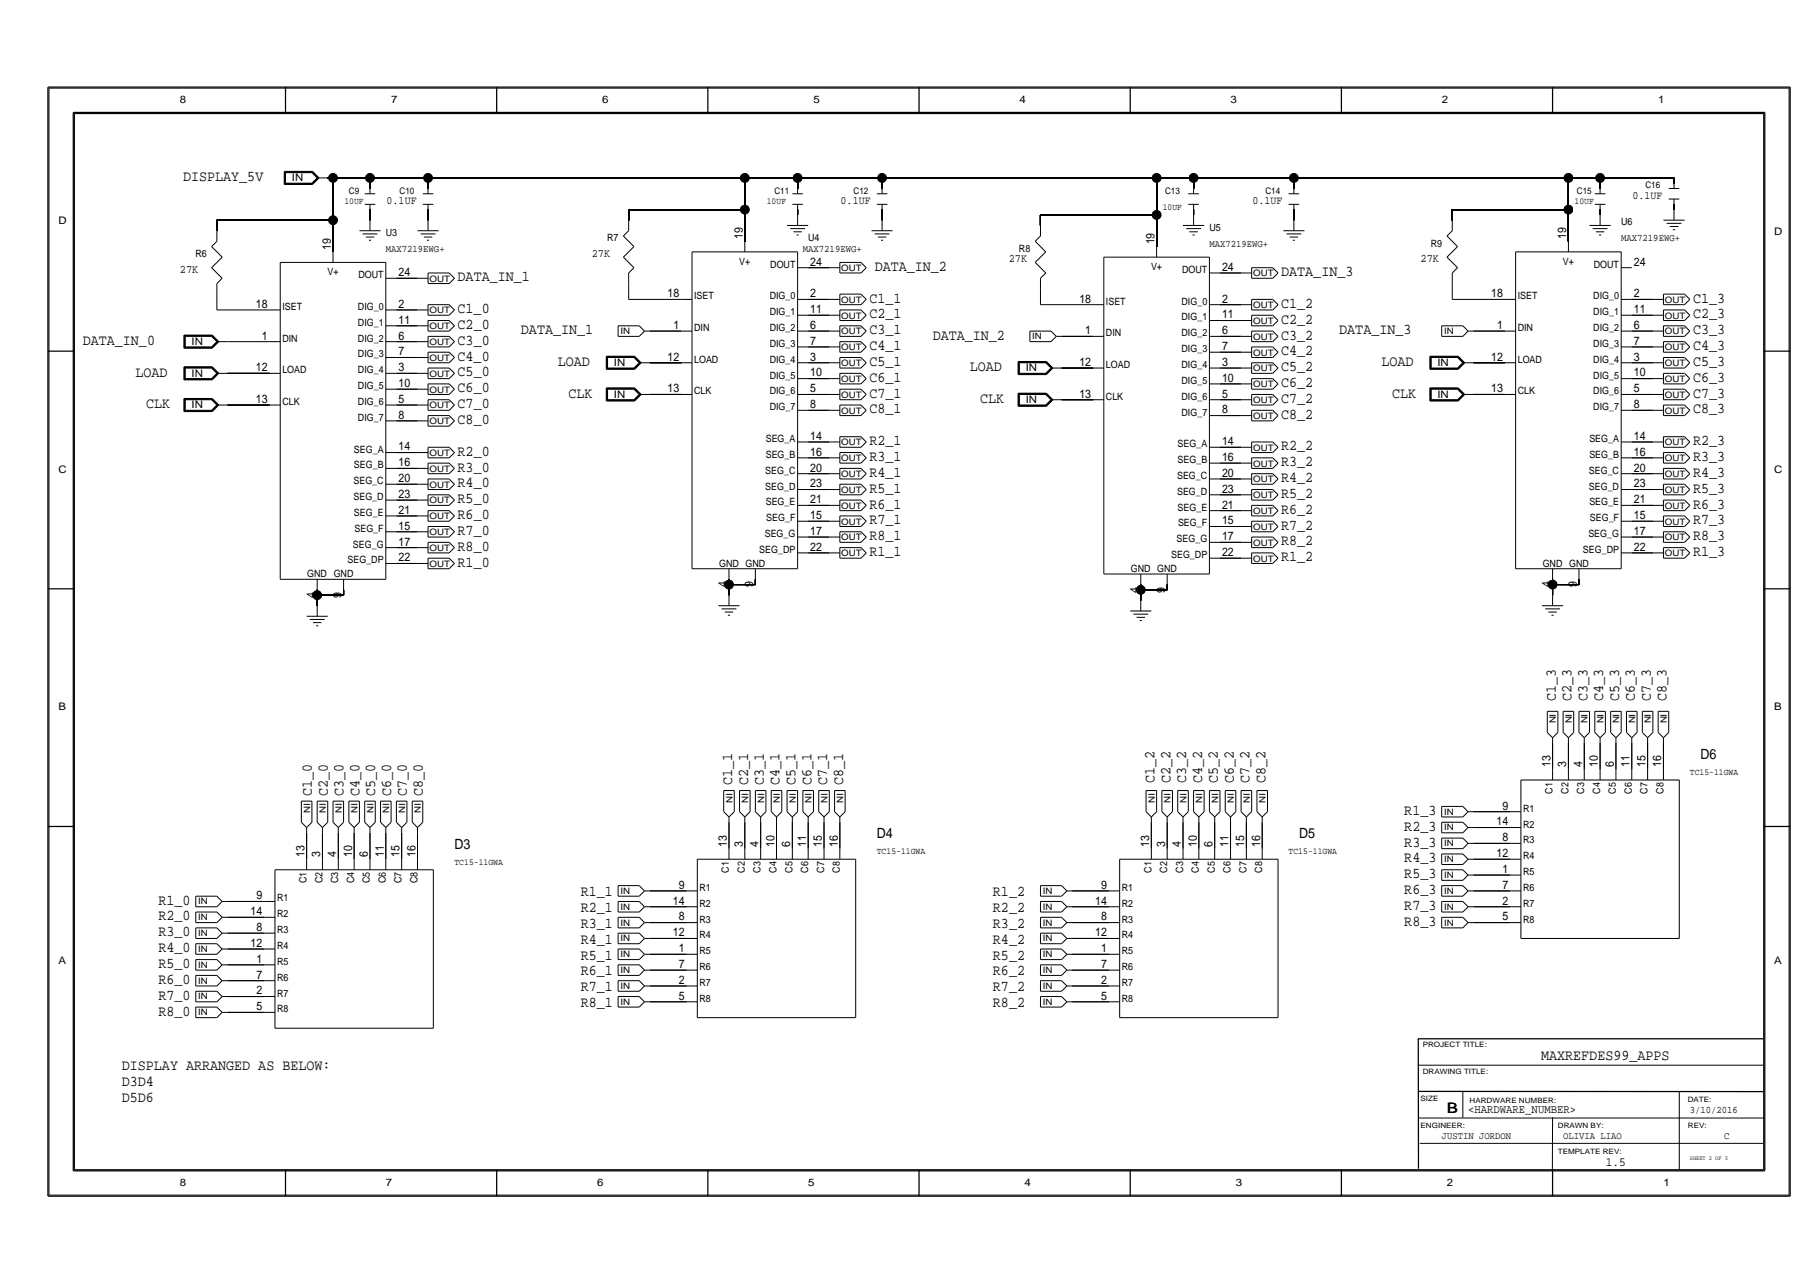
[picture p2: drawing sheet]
<svg xmlns="http://www.w3.org/2000/svg" width="419mm" height="298mm" viewBox="0 0 419 298" stroke-linecap="round" stroke-linejoin="round" font-family="sans-serif">
<defs><g id="words">
<g font-size="3.5">
<text x="42.6" y="42.1">DISPLAY_5V</text>
<text x="84.9" y="42.6">*</text>
<text x="184.4" y="42.6">*</text>
<text x="276.5" y="42.6">*</text>
<text x="371.1" y="42.6">*</text>
<text x="106.5" y="65.5">DATA_IN_1</text>
<text x="203.5" y="63">DATA_IN_2</text>
<text x="298.1" y="64.2">DATA_IN_3</text>
<text x="202.3" y="70.4">C1_1</text>
<text x="298.1" y="71.6">C1_2</text>
<text x="394" y="70.4">C1_3</text>
<text x="106.5" y="72.8">C1_0</text>
<text x="106.5" y="76.5">C2_0</text>
<text x="121.2" y="77.8">DATA_IN_1</text>
<text x="202.3" y="77.8">C3_1</text>
<text x="202.3" y="74.1">C2_1</text>
<text x="298.1" y="75.3">C2_2</text>
<text x="311.7" y="77.8">DATA_IN_3</text>
<text x="394" y="77.8">C3_3</text>
<text x="394" y="74.1">C2_3</text>
<text x="19.3" y="80.2">DATA_IN_0</text>
<text x="106.5" y="83.9">C4_0</text>
<text x="106.5" y="80.2">C3_0</text>
<text x="202.3" y="81.4">C4_1</text>
<text x="217.1" y="79">DATA_IN_2</text>
<text x="298.1" y="79">C3_2</text>
<text x="298.1" y="82.7">C4_2</text>
<text x="394" y="81.4">C4_3</text>
<text x="31.5" y="87.6">LOAD</text>
<text x="106.5" y="87.6">C5_0</text>
<text x="129.8" y="85.1">LOAD</text>
<text x="202.3" y="85.1">C5_1</text>
<text x="202.3" y="88.8">C6_1</text>
<text x="225.7" y="86.4">LOAD</text>
<text x="298.1" y="86.3">C5_2</text>
<text x="321.5" y="85.1">LOAD</text>
<text x="394" y="85.1">C5_3</text>
<text x="394" y="88.8">C6_3</text>
<text x="34" y="95">CLK</text>
<text x="106.5" y="91.3">C6_0</text>
<text x="106.5" y="95">C7_0</text>
<text x="132.3" y="92.5">CLK</text>
<text x="202.3" y="92.5">C7_1</text>
<text x="228.1" y="93.7">CLK</text>
<text x="298.1" y="93.7">C7_2</text>
<text x="298.1" y="90">C6_2</text>
<text x="323.9" y="92.5">CLK</text>
<text x="394" y="92.5">C7_3</text>
<text x="106.5" y="98.6">C8_0</text>
<text x="202.3" y="96.2">C8_1</text>
<text x="298.1" y="97.4">C8_2</text>
<text x="394" y="96.2">C8_3</text>
<text x="106.5" y="106">R2_0</text>
<text x="202.3" y="103.6">R2_1</text>
<text x="202.3" y="107.2">R3_1</text>
<text x="298.1" y="104.8">R2_2</text>
<text x="394" y="103.6">R2_3</text>
<text x="394" y="107.2">R3_3</text>
<text x="106.5" y="109.7">R3_0</text>
<text x="106.5" y="113.4">R4_0</text>
<text x="202.3" y="110.9">R4_1</text>
<text x="298.1" y="112.1">R4_2</text>
<text x="298.1" y="108.5">R3_2</text>
<text x="394" y="110.9">R4_3</text>
<text x="106.5" y="117.1">R5_0</text>
<text x="202.3" y="118.3">R6_1</text>
<text x="202.3" y="114.6">R5_1</text>
<text x="298.1" y="119.5">R6_2</text>
<text x="298.1" y="115.8">R5_2</text>
<text x="394" y="118.3">R6_3</text>
<text x="394" y="114.6">R5_3</text>
<text x="106.5" y="120.8">R6_0</text>
<text x="106.5" y="124.4">R7_0</text>
<text x="202.3" y="125.7">R8_1</text>
<text x="202.3" y="122">R7_1</text>
<text x="298.1" y="123.2">R7_2</text>
<text x="394" y="122">R7_3</text>
<text x="394" y="125.7">R8_3</text>
<text x="106.5" y="128.1">R8_0</text>
<text x="106.5" y="131.8">R1_0</text>
<text x="202.3" y="129.4">R1_1</text>
<text x="298.1" y="130.6">R1_2</text>
<text x="298.1" y="126.9">R8_2</text>
<text x="394" y="129.4">R1_3</text>
<text x="362" y="163" transform="rotate(-90 362 163)">C1_3</text>
<text x="365.7" y="163" transform="rotate(-90 365.7 163)">C2_3</text>
<text x="369.4" y="163" transform="rotate(-90 369.4 163)">C3_3</text>
<text x="373.1" y="163" transform="rotate(-90 373.1 163)">C4_3</text>
<text x="376.8" y="163" transform="rotate(-90 376.8 163)">C5_3</text>
<text x="380.5" y="163" transform="rotate(-90 380.5 163)">C6_3</text>
<text x="384.1" y="163" transform="rotate(-90 384.1 163)">C7_3</text>
<text x="387.8" y="163" transform="rotate(-90 387.8 163)">C8_3</text>
<text x="72.6" y="185.1" transform="rotate(-90 72.6 185.1)">C1_0</text>
<text x="76.3" y="185.1" transform="rotate(-90 76.3 185.1)">C2_0</text>
<text x="80" y="185.1" transform="rotate(-90 80 185.1)">C3_0</text>
<text x="83.6" y="185.1" transform="rotate(-90 83.6 185.1)">C4_0</text>
<text x="87.3" y="185.1" transform="rotate(-90 87.3 185.1)">C5_0</text>
<text x="91" y="185.1" transform="rotate(-90 91 185.1)">C6_0</text>
<text x="94.7" y="185.1" transform="rotate(-90 94.7 185.1)">C7_0</text>
<text x="98.4" y="185.1" transform="rotate(-90 98.4 185.1)">C8_0</text>
<text x="170.4" y="182.7" transform="rotate(-90 170.4 182.7)">C1_1</text>
<text x="174.1" y="182.7" transform="rotate(-90 174.1 182.7)">C2_1</text>
<text x="177.7" y="182.7" transform="rotate(-90 177.7 182.7)">C3_1</text>
<text x="181.4" y="182.7" transform="rotate(-90 181.4 182.7)">C4_1</text>
<text x="185.1" y="182.7" transform="rotate(-90 185.1 182.7)">C5_1</text>
<text x="188.8" y="182.7" transform="rotate(-90 188.8 182.7)">C6_1</text>
<text x="192.5" y="182.7" transform="rotate(-90 192.5 182.7)">C7_1</text>
<text x="196.2" y="182.7" transform="rotate(-90 196.2 182.7)">C8_1</text>
<text x="268.7" y="182.2" transform="rotate(-90 268.7 182.2)">C1_2</text>
<text x="272.3" y="182.2" transform="rotate(-90 272.3 182.2)">C2_2</text>
<text x="276" y="182.2" transform="rotate(-90 276 182.2)">C3_2</text>
<text x="279.7" y="182.2" transform="rotate(-90 279.7 182.2)">C4_2</text>
<text x="283.4" y="182.2" transform="rotate(-90 283.4 182.2)">C5_2</text>
<text x="287.1" y="182.2" transform="rotate(-90 287.1 182.2)">C6_2</text>
<text x="290.8" y="182.2" transform="rotate(-90 290.8 182.2)">C7_2</text>
<text x="294.5" y="182.2" transform="rotate(-90 294.5 182.2)">C8_2</text>
<text x="326.8" y="189.6">R1_3</text>
<text x="326.8" y="196.9">R3_3</text>
<text x="326.8" y="193.2">R2_3</text>
<text x="326.8" y="200.6">R4_3</text>
<text x="135.1" y="208.5">R1_1</text>
<text x="231.1" y="208.5">R1_2</text>
<text x="326.8" y="204.3">R5_3</text>
<text x="326.8" y="208">R6_3</text>
<text x="36.9" y="210.4">R1_0</text>
<text x="36.9" y="214.1">R2_0</text>
<text x="135.1" y="215.8">R3_1</text>
<text x="135.1" y="212.1">R2_1</text>
<text x="231.1" y="212.2">R2_2</text>
<text x="231.1" y="215.8">R3_2</text>
<text x="326.8" y="211.7">R7_3</text>
<text x="326.8" y="215.3">R8_3</text>
<text x="36.9" y="221.5">R4_0</text>
<text x="36.9" y="217.8">R3_0</text>
<text x="135.1" y="219.5">R4_1</text>
<text x="231.1" y="219.5">R4_2</text>
<text x="36.9" y="225.2">R5_0</text>
<text x="135.1" y="223.2">R5_1</text>
<text x="135.1" y="226.9">R6_1</text>
<text x="231.1" y="226.9">R6_2</text>
<text x="231.1" y="223.2">R5_2</text>
<text x="36.9" y="232.5">R7_0</text>
<text x="36.9" y="228.9">R6_0</text>
<text x="135.1" y="230.6">R7_1</text>
<text x="231.1" y="230.6">R7_2</text>
<text x="36.9" y="236.2">R8_0</text>
<text x="135.1" y="234.3">R8_1</text>
<text x="231.1" y="234.3">R8_2</text>
<text x="28.4" y="249">DISPLAY ARRANGED AS BELOW:</text>
<text x="358.6" y="246.6">MAXREFDES99_APPS</text>
<text x="28.4" y="256.4">D5D6</text>
<text x="28.4" y="252.7">D3D4</text>
</g>
<text font-size="3.4" x="336.9" y="259">B</text>
<g font-size="3.3">
<text x="395.7" y="176.5">D6</text>
<text x="105.8" y="197.4">D3</text>
<text x="204" y="195">D4</text>
<text x="302.3" y="195">D5</text>
</g>
<text font-size="2.9" x="373.7" y="271.1">1.5</text>
<g font-size="2.8">
<text x="77" y="58.1" transform="rotate(-90 77 58.1)">19</text>
<text x="172.8" y="55.6" transform="rotate(-90 172.8 55.6)">19</text>
<text x="268.7" y="56.9" transform="rotate(-90 268.7 56.9)">19</text>
<text x="364.5" y="55.6" transform="rotate(-90 364.5 55.6)">19</text>
<text x="92.7" y="64.2">24</text>
<text x="188.6" y="61.8">24</text>
<text x="284.4" y="63">24</text>
<text x="380.2" y="61.8">24</text>
<text x="59.5" y="71.6">18</text>
<text x="92.7" y="71.6">2</text>
<text x="155.3" y="69.2">18</text>
<text x="188.6" y="69.1">2</text>
<text x="251.2" y="70.4">18</text>
<text x="284.4" y="70.4">2</text>
<text x="347" y="69.2">18</text>
<text x="380.2" y="69.1">2</text>
<text x="92.7" y="75.3">11</text>
<text x="156.7" y="76.5">1</text>
<text x="188.6" y="76.5">6</text>
<text x="188.6" y="72.8">11</text>
<text x="252.5" y="77.8">1</text>
<text x="284.4" y="77.7">6</text>
<text x="284.4" y="74.1">11</text>
<text x="348.4" y="76.5">1</text>
<text x="380.2" y="76.5">6</text>
<text x="380.2" y="72.8">11</text>
<text x="60.9" y="79">1</text>
<text x="92.7" y="82.7">7</text>
<text x="92.7" y="79">6</text>
<text x="155.3" y="83.9">12</text>
<text x="188.6" y="83.9">3</text>
<text x="188.6" y="80.2">7</text>
<text x="284.4" y="81.4">7</text>
<text x="347" y="83.9">12</text>
<text x="380.2" y="83.9">3</text>
<text x="380.2" y="80.2">7</text>
<text x="59.5" y="86.3">12</text>
<text x="92.7" y="86.3">3</text>
<text x="188.6" y="87.6">10</text>
<text x="251.2" y="85.1">12</text>
<text x="284.4" y="88.8">10</text>
<text x="284.4" y="85.1">3</text>
<text x="380.2" y="87.6">10</text>
<text x="59.5" y="93.7">13</text>
<text x="92.7" y="93.7">5</text>
<text x="92.7" y="90">10</text>
<text x="155.3" y="91.3">13</text>
<text x="188.6" y="95">8</text>
<text x="188.6" y="91.3">5</text>
<text x="251.2" y="92.5">13</text>
<text x="284.4" y="92.5">5</text>
<text x="347" y="91.3">13</text>
<text x="380.2" y="95">8</text>
<text x="380.2" y="91.3">5</text>
<text x="92.7" y="97.4">8</text>
<text x="284.4" y="96.2">8</text>
<text x="92.7" y="104.8">14</text>
<text x="188.6" y="106">16</text>
<text x="188.6" y="102.3">14</text>
<text x="284.4" y="107.2">16</text>
<text x="284.4" y="103.5">14</text>
<text x="380.2" y="106">16</text>
<text x="380.2" y="102.3">14</text>
<text x="92.7" y="112.2">20</text>
<text x="92.7" y="108.5">16</text>
<text x="188.6" y="113.4">23</text>
<text x="188.6" y="109.7">20</text>
<text x="284.4" y="110.9">20</text>
<text x="380.2" y="113.4">23</text>
<text x="380.2" y="109.7">20</text>
<text x="92.7" y="119.5">21</text>
<text x="92.7" y="115.8">23</text>
<text x="188.6" y="117.1">21</text>
<text x="284.4" y="118.3">21</text>
<text x="284.4" y="114.6">23</text>
<text x="380.2" y="117.1">21</text>
<text x="92.7" y="123.2">15</text>
<text x="188.6" y="124.4">17</text>
<text x="188.6" y="120.8">15</text>
<text x="284.4" y="125.7">17</text>
<text x="284.4" y="122">15</text>
<text x="380.2" y="124.4">17</text>
<text x="380.2" y="120.8">15</text>
<text x="92.7" y="126.9">17</text>
<text x="92.7" y="130.6">22</text>
<text x="188.6" y="128.1">22</text>
<text x="284.4" y="129.4">22</text>
<text x="380.2" y="128.1">22</text>
<text x="169.1" y="136.6" transform="rotate(-90 169.1 136.6)">4</text>
<text x="175.3" y="136.6" transform="rotate(-90 175.3 136.6)">9</text>
<text x="265" y="137.8" transform="rotate(-90 265 137.8)">4</text>
<text x="271.1" y="137.8" transform="rotate(-90 271.1 137.8)">9</text>
<text x="360.8" y="136.6" transform="rotate(-90 360.8 136.6)">4</text>
<text x="366.9" y="136.6" transform="rotate(-90 366.9 136.6)">9</text>
<text x="73.3" y="139.1" transform="rotate(-90 73.3 139.1)">4</text>
<text x="79.5" y="139.1" transform="rotate(-90 79.5 139.1)">9</text>
<text x="360.8" y="178.5" transform="rotate(-90 360.8 178.5)">13</text>
<text x="364.5" y="178.5" transform="rotate(-90 364.5 178.5)">3</text>
<text x="368.2" y="178.5" transform="rotate(-90 368.2 178.5)">4</text>
<text x="371.9" y="178.5" transform="rotate(-90 371.9 178.5)">10</text>
<text x="375.5" y="178.5" transform="rotate(-90 375.5 178.5)">6</text>
<text x="379.2" y="178.5" transform="rotate(-90 379.2 178.5)">11</text>
<text x="382.9" y="178.5" transform="rotate(-90 382.9 178.5)">15</text>
<text x="386.6" y="178.5" transform="rotate(-90 386.6 178.5)">16</text>
<text x="349.6" y="188.3">9</text>
<text x="169.1" y="196.9" transform="rotate(-90 169.1 196.9)">13</text>
<text x="172.8" y="196.9" transform="rotate(-90 172.8 196.9)">3</text>
<text x="176.5" y="196.9" transform="rotate(-90 176.5 196.9)">4</text>
<text x="180.2" y="196.9" transform="rotate(-90 180.2 196.9)">10</text>
<text x="183.9" y="196.9" transform="rotate(-90 183.9 196.9)">6</text>
<text x="187.6" y="196.9" transform="rotate(-90 187.6 196.9)">11</text>
<text x="191.3" y="196.9" transform="rotate(-90 191.3 196.9)">15</text>
<text x="194.9" y="196.9" transform="rotate(-90 194.9 196.9)">16</text>
<text x="267.4" y="196.9" transform="rotate(-90 267.4 196.9)">13</text>
<text x="271.1" y="196.9" transform="rotate(-90 271.1 196.9)">3</text>
<text x="274.8" y="196.9" transform="rotate(-90 274.8 196.9)">4</text>
<text x="278.5" y="196.9" transform="rotate(-90 278.5 196.9)">10</text>
<text x="282.2" y="196.9" transform="rotate(-90 282.2 196.9)">6</text>
<text x="285.9" y="196.9" transform="rotate(-90 285.9 196.9)">11</text>
<text x="289.5" y="196.9" transform="rotate(-90 289.5 196.9)">15</text>
<text x="293.2" y="196.9" transform="rotate(-90 293.2 196.9)">16</text>
<text x="348.2" y="192">14</text>
<text x="349.6" y="195.7">8</text>
<text x="70.9" y="199.4" transform="rotate(-90 70.9 199.4)">13</text>
<text x="74.5" y="199.4" transform="rotate(-90 74.5 199.4)">3</text>
<text x="78.2" y="199.4" transform="rotate(-90 78.2 199.4)">4</text>
<text x="81.9" y="199.4" transform="rotate(-90 81.9 199.4)">10</text>
<text x="85.6" y="199.4" transform="rotate(-90 85.6 199.4)">6</text>
<text x="89.3" y="199.4" transform="rotate(-90 89.3 199.4)">11</text>
<text x="93" y="199.4" transform="rotate(-90 93 199.4)">15</text>
<text x="96.7" y="199.4" transform="rotate(-90 96.7 199.4)">16</text>
<text x="348.2" y="199.4">12</text>
<text x="349.6" y="203.1">1</text>
<text x="59.7" y="209.2">9</text>
<text x="157.9" y="206.7">9</text>
<text x="256.2" y="206.7">9</text>
<text x="349.6" y="206.7">7</text>
<text x="58.3" y="212.9">14</text>
<text x="156.6" y="210.4">14</text>
<text x="157.9" y="214.1">8</text>
<text x="254.9" y="210.4">14</text>
<text x="256.2" y="214.1">8</text>
<text x="349.6" y="214.1">5</text>
<text x="349.6" y="210.4">2</text>
<text x="58.3" y="220.2">12</text>
<text x="59.7" y="216.6">8</text>
<text x="156.6" y="217.8">12</text>
<text x="157.9" y="221.5">1</text>
<text x="254.9" y="217.8">12</text>
<text x="256.2" y="221.5">1</text>
<text x="59.7" y="227.6">7</text>
<text x="59.7" y="223.9">1</text>
<text x="157.9" y="225.2">7</text>
<text x="256.2" y="225.2">7</text>
<text x="59.7" y="231.3">2</text>
<text x="157.9" y="232.5">5</text>
<text x="157.9" y="228.9">2</text>
<text x="256.2" y="232.6">5</text>
<text x="256.2" y="228.9">2</text>
<text x="59.7" y="235">5</text>
<text x="341.6" y="258.8">&lt;HARDWARE_NUMBER&gt;</text>
</g>
<g font-size="2.7">
<text x="137.7" y="59.8">27K</text>
<text x="41.9" y="63.5">27K</text>
<text x="234.8" y="61">27K</text>
<text x="330.6" y="61">27K</text>
</g>
<g font-size="2.6">
<text x="90" y="47.5">0.1UF</text>
<text x="195.6" y="47.5">0.1UF</text>
<text x="291.4" y="47.5">0.1UF</text>
<text x="379.9" y="46.3">0.1UF</text>
</g>
<g font-size="2.4">
<text x="41.9" y="23.9">8</text>
<text x="91" y="23.9">7</text>
<text x="140.2" y="23.9">6</text>
<text x="189.3" y="23.9">5</text>
<text x="237.2" y="23.9">4</text>
<text x="286.4" y="23.9">3</text>
<text x="335.5" y="23.9">2</text>
<text x="385.9" y="23.9">1</text>
<text x="67.9" y="42.1">IN</text>
<text x="13.6" y="52.2">D</text>
<text x="412.9" y="54.7">D</text>
<text x="44.6" y="80.2">IN</text>
<text x="44.6" y="87.6">IN</text>
<text x="142.9" y="85.1">IN</text>
<text x="238.7" y="86.4">IN</text>
<text x="334.5" y="85.1">IN</text>
<text x="44.6" y="95">IN</text>
<text x="142.9" y="92.5">IN</text>
<text x="238.7" y="93.7">IN</text>
<text x="334.5" y="92.5">IN</text>
<text x="13.6" y="109.9">C</text>
<text x="412.9" y="109.9">C</text>
<text x="13.6" y="165.2">B</text>
<text x="412.9" y="165.2">B</text>
<text x="13.6" y="224.2">A</text>
<text x="412.9" y="224.2">A</text>
<text x="41.9" y="275.8">8</text>
<text x="89.8" y="275.8">7</text>
<text x="138.9" y="275.8">6</text>
<text x="188.1" y="275.8">5</text>
<text x="238.4" y="275.8">4</text>
<text x="287.6" y="275.8">3</text>
<text x="336.7" y="275.8">2</text>
<text x="387.1" y="275.8">1</text>
</g>
<g font-size="2.3">
<text x="281.4" y="53.7">U5</text>
<text x="377.3" y="52.4">U6</text>
<text x="45.5" y="59.8">R6</text>
<text x="89.8" y="54.9">U3</text>
<text x="89.8" y="58.6">MAX7219EWG+</text>
<text x="141.3" y="56.1">R7</text>
<text x="186.8" y="58.6">MAX7219EWG+</text>
<text x="188.1" y="56.1">U4</text>
<text x="237.1" y="58.6">R8</text>
<text x="281.4" y="57.4">MAX7219EWG+</text>
<text x="332.9" y="57.4">R9</text>
<text x="377.3" y="56.1">MAX7219EWG+</text>
<text x="76.2" y="64">V+</text>
<text x="83.4" y="64.7">DOUT</text>
<text x="172" y="61.5">V+</text>
<text x="179.2" y="62.3">DOUT</text>
<text x="267.9" y="62.8">V+</text>
<text x="275.1" y="63.5">DOUT</text>
<text x="363.7" y="61.5">V+</text>
<text x="370.9" y="62.3">DOUT</text>
<text x="161.5" y="69.6">ISET</text>
<text x="179.1" y="69.6">DIG_0</text>
<text x="257.4" y="70.9">ISET</text>
<text x="274.9" y="70.9">DIG_0</text>
<text x="353.2" y="69.6">ISET</text>
<text x="370.8" y="69.6">DIG_0</text>
<text x="65.7" y="72.1">ISET</text>
<text x="83.3" y="75.8">DIG_1</text>
<text x="83.3" y="72.1">DIG_0</text>
<text x="161.5" y="77">DIN</text>
<text x="179.1" y="77">DIG_2</text>
<text x="179.1" y="73.3">DIG_1</text>
<text x="274.9" y="74.5">DIG_1</text>
<text x="353.2" y="77">DIN</text>
<text x="370.8" y="77">DIG_2</text>
<text x="370.8" y="73.3">DIG_1</text>
<text x="65.7" y="79.5">DIN</text>
<text x="83.3" y="83.1">DIG_3</text>
<text x="83.3" y="79.5">DIG_2</text>
<text x="179.1" y="80.7">DIG_3</text>
<text x="257.4" y="78.2">DIN</text>
<text x="274.9" y="81.9">DIG_3</text>
<text x="274.9" y="78.2">DIG_2</text>
<text x="370.8" y="80.7">DIG_3</text>
<text x="65.7" y="86.8">LOAD</text>
<text x="83.3" y="86.8">DIG_4</text>
<text x="161.5" y="84.4">LOAD</text>
<text x="179.1" y="88.1">DIG_5</text>
<text x="179.1" y="84.4">DIG_4</text>
<text x="257.4" y="85.6">LOAD</text>
<text x="274.9" y="89.3">DIG_5</text>
<text x="274.9" y="85.6">DIG_4</text>
<text x="353.2" y="84.4">LOAD</text>
<text x="370.8" y="88.1">DIG_5</text>
<text x="370.8" y="84.4">DIG_4</text>
<text x="65.7" y="94.2">CLK</text>
<text x="83.3" y="94.2">DIG_6</text>
<text x="83.3" y="90.5">DIG_5</text>
<text x="161.5" y="91.7">CLK</text>
<text x="179.1" y="95.4">DIG_7</text>
<text x="179.1" y="91.8">DIG_6</text>
<text x="257.4" y="93">CLK</text>
<text x="274.9" y="93">DIG_6</text>
<text x="353.2" y="91.7">CLK</text>
<text x="370.8" y="95.4">DIG_7</text>
<text x="370.8" y="91.8">DIG_6</text>
<text x="83.3" y="97.9">DIG_7</text>
<text x="274.9" y="96.7">DIG_7</text>
<text x="82.4" y="105.3">SEG_A</text>
<text x="178.2" y="106.5">SEG_B</text>
<text x="178.2" y="102.8">SEG_A</text>
<text x="274" y="107.7">SEG_B</text>
<text x="274" y="104">SEG_A</text>
<text x="369.8" y="106.5">SEG_B</text>
<text x="369.8" y="102.8">SEG_A</text>
<text x="82.3" y="112.6">SEG_C</text>
<text x="82.4" y="109">SEG_B</text>
<text x="178.1" y="113.9">SEG_D</text>
<text x="178.1" y="110.2">SEG_C</text>
<text x="273.9" y="111.4">SEG_C</text>
<text x="369.7" y="113.9">SEG_D</text>
<text x="369.7" y="110.2">SEG_C</text>
<text x="82.3" y="116.3">SEG_D</text>
<text x="178.2" y="117.6">SEG_E</text>
<text x="273.9" y="115.1">SEG_D</text>
<text x="274" y="118.8">SEG_E</text>
<text x="369.8" y="117.6">SEG_E</text>
<text x="82.4" y="120">SEG_E</text>
<text x="82.5" y="123.7">SEG_F</text>
<text x="178" y="124.9">SEG_G</text>
<text x="178.3" y="121.2">SEG_F</text>
<text x="274.1" y="122.5">SEG_F</text>
<text x="369.6" y="124.9">SEG_G</text>
<text x="370" y="121.2">SEG_F</text>
<text x="80.9" y="131.1">SEG_DP</text>
<text x="82.1" y="127.4">SEG_G</text>
<text x="167.3" y="131.8">GND GND</text>
<text x="176.7" y="128.6">SEG_DP</text>
<text x="272.5" y="129.8">SEG_DP</text>
<text x="273.8" y="126.2">SEG_G</text>
<text x="359" y="131.8">GND GND</text>
<text x="368.3" y="128.6">SEG_DP</text>
<text x="71.5" y="134.3">GND GND</text>
<text x="263.2" y="133">GND GND</text>
<text x="361.3" y="184.6" transform="rotate(-90 361.3 184.6)">C1</text>
<text x="365" y="184.6" transform="rotate(-90 365 184.6)">C2</text>
<text x="368.7" y="184.6" transform="rotate(-90 368.7 184.6)">C3</text>
<text x="372.3" y="184.6" transform="rotate(-90 372.3 184.6)">C4</text>
<text x="376" y="184.6" transform="rotate(-90 376 184.6)">C5</text>
<text x="379.7" y="184.6" transform="rotate(-90 379.7 184.6)">C6</text>
<text x="383.4" y="184.6" transform="rotate(-90 383.4 184.6)">C7</text>
<text x="387.1" y="184.6" transform="rotate(-90 387.1 184.6)">C8</text>
<text x="354.4" y="188.8">R1</text>
<text x="354.4" y="192.5">R2</text>
<text x="354.4" y="196.2">R3</text>
<text x="169.6" y="203" transform="rotate(-90 169.6 203)">C1</text>
<text x="173.3" y="203" transform="rotate(-90 173.3 203)">C2</text>
<text x="177" y="203" transform="rotate(-90 177 203)">C3</text>
<text x="180.7" y="203" transform="rotate(-90 180.7 203)">C4</text>
<text x="184.4" y="203" transform="rotate(-90 184.4 203)">C5</text>
<text x="188.1" y="203" transform="rotate(-90 188.1 203)">C6</text>
<text x="191.8" y="203" transform="rotate(-90 191.8 203)">C7</text>
<text x="195.4" y="203" transform="rotate(-90 195.4 203)">C8</text>
<text x="267.9" y="203" transform="rotate(-90 267.9 203)">C1</text>
<text x="271.6" y="203" transform="rotate(-90 271.6 203)">C2</text>
<text x="275.3" y="203" transform="rotate(-90 275.3 203)">C3</text>
<text x="279" y="203" transform="rotate(-90 279 203)">C4</text>
<text x="282.7" y="203" transform="rotate(-90 282.7 203)">C5</text>
<text x="286.3" y="203" transform="rotate(-90 286.3 203)">C6</text>
<text x="290" y="203" transform="rotate(-90 290 203)">C7</text>
<text x="293.7" y="203" transform="rotate(-90 293.7 203)">C8</text>
<text x="354.4" y="199.9">R4</text>
<text x="354.4" y="203.6">R5</text>
<text x="64.5" y="209.7">R1</text>
<text x="71.4" y="205.5" transform="rotate(-90 71.4 205.5)">C1</text>
<text x="75" y="205.5" transform="rotate(-90 75 205.5)">C2</text>
<text x="78.7" y="205.5" transform="rotate(-90 78.7 205.5)">C3</text>
<text x="82.4" y="205.5" transform="rotate(-90 82.4 205.5)">C4</text>
<text x="86.1" y="205.5" transform="rotate(-90 86.1 205.5)">C5</text>
<text x="89.8" y="205.5" transform="rotate(-90 89.8 205.5)">C6</text>
<text x="93.5" y="205.5" transform="rotate(-90 93.5 205.5)">C7</text>
<text x="97.2" y="205.5" transform="rotate(-90 97.2 205.5)">C8</text>
<text x="162.8" y="207.2">R1</text>
<text x="261" y="207.2">R1</text>
<text x="354.4" y="207.2">R6</text>
<text x="64.5" y="213.4">R2</text>
<text x="162.8" y="210.9">R2</text>
<text x="162.8" y="214.6">R3</text>
<text x="261" y="210.9">R2</text>
<text x="261" y="214.6">R3</text>
<text x="354.4" y="214.6">R8</text>
<text x="354.4" y="210.9">R7</text>
<text x="64.5" y="220.8">R4</text>
<text x="64.5" y="217.1">R3</text>
<text x="162.8" y="218.3">R4</text>
<text x="162.8" y="222">R5</text>
<text x="261" y="218.3">R4</text>
<text x="261" y="222">R5</text>
<text x="64.5" y="224.4">R5</text>
<text x="162.8" y="225.7">R6</text>
<text x="261" y="225.7">R6</text>
<text x="64.5" y="228.1">R6</text>
<text x="64.5" y="231.8">R7</text>
<text x="162.8" y="233">R8</text>
<text x="162.8" y="229.4">R7</text>
<text x="261" y="233">R8</text>
<text x="261" y="229.4">R7</text>
<text x="64.5" y="235.5">R8</text>
<text x="393.2" y="258.8">3/10/2016</text>
<text x="335.5" y="265">JUSTIN JORDON</text>
<text x="363.7" y="265">OLIVIA LIAO</text>
<text x="401.2" y="265">C</text>
</g>
<g font-size="2.1">
<text x="80.2" y="47.5">10UF</text>
<text x="81.2" y="45.1">C9</text>
<text x="93" y="45.1">C10</text>
<text x="178.4" y="47.5">10UF</text>
<text x="180.2" y="45.1">C11</text>
<text x="198.6" y="45.1">C12</text>
<text x="271.1" y="45.1">C13</text>
<text x="294.5" y="45.1">C14</text>
<text x="366.4" y="47.5">10UF</text>
<text x="366.9" y="45.1">C15</text>
<text x="382.9" y="43.8">C16</text>
<text x="270.6" y="48.8">10UF</text>
<text x="100" y="65.5">OUT</text>
<text x="195.8" y="63.1">OUT</text>
<text x="291.6" y="64.3">OUT</text>
<text x="195.8" y="70.4">OUT</text>
<text x="291.6" y="71.7">OUT</text>
<text x="387.4" y="70.4">OUT</text>
<text x="100" y="72.9">OUT</text>
<text x="100" y="76.6">OUT</text>
<text x="144.4" y="77.7">IN</text>
<text x="195.8" y="74.1">OUT</text>
<text x="195.8" y="77.8">OUT</text>
<text x="291.6" y="75.3">OUT</text>
<text x="336" y="77.7">IN</text>
<text x="387.4" y="74.1">OUT</text>
<text x="387.4" y="77.8">OUT</text>
<text x="100" y="80.3">OUT</text>
<text x="100" y="83.9">OUT</text>
<text x="195.8" y="81.5">OUT</text>
<text x="240.2" y="78.9">IN</text>
<text x="291.6" y="82.7">OUT</text>
<text x="291.6" y="79">OUT</text>
<text x="387.4" y="81.5">OUT</text>
<text x="100" y="87.6">OUT</text>
<text x="195.8" y="85.2">OUT</text>
<text x="195.8" y="88.9">OUT</text>
<text x="291.6" y="86.4">OUT</text>
<text x="387.4" y="85.2">OUT</text>
<text x="387.4" y="88.9">OUT</text>
<text x="100" y="91.3">OUT</text>
<text x="100" y="95">OUT</text>
<text x="195.8" y="92.5">OUT</text>
<text x="291.6" y="93.8">OUT</text>
<text x="291.6" y="90.1">OUT</text>
<text x="387.4" y="92.5">OUT</text>
<text x="100" y="98.7">OUT</text>
<text x="195.8" y="96.2">OUT</text>
<text x="291.6" y="97.5">OUT</text>
<text x="387.4" y="96.2">OUT</text>
<text x="100" y="106.1">OUT</text>
<text x="195.8" y="103.6">OUT</text>
<text x="195.8" y="107.3">OUT</text>
<text x="291.6" y="104.8">OUT</text>
<text x="387.4" y="103.6">OUT</text>
<text x="387.4" y="107.3">OUT</text>
<text x="100" y="109.7">OUT</text>
<text x="100" y="113.4">OUT</text>
<text x="195.8" y="111">OUT</text>
<text x="291.6" y="112.2">OUT</text>
<text x="291.6" y="108.5">OUT</text>
<text x="387.4" y="111">OUT</text>
<text x="100" y="117.1">OUT</text>
<text x="195.8" y="114.7">OUT</text>
<text x="195.8" y="118.3">OUT</text>
<text x="291.6" y="119.6">OUT</text>
<text x="291.6" y="115.9">OUT</text>
<text x="387.4" y="114.7">OUT</text>
<text x="387.4" y="118.3">OUT</text>
<text x="100" y="124.5">OUT</text>
<text x="100" y="120.8">OUT</text>
<text x="195.8" y="125.7">OUT</text>
<text x="195.8" y="122">OUT</text>
<text x="291.6" y="123.3">OUT</text>
<text x="387.4" y="125.7">OUT</text>
<text x="387.4" y="122">OUT</text>
<text x="100" y="131.9">OUT</text>
<text x="100" y="128.2">OUT</text>
<text x="195.8" y="129.4">OUT</text>
<text x="291.6" y="130.6">OUT</text>
<text x="291.6" y="126.9">OUT</text>
<text x="387.4" y="129.4">OUT</text>
<text x="360.6" y="166" transform="rotate(90 360.6 166)">IN</text>
<text x="364.3" y="166" transform="rotate(90 364.3 166)">IN</text>
<text x="368" y="166" transform="rotate(90 368 166)">IN</text>
<text x="371.7" y="166" transform="rotate(90 371.7 166)">IN</text>
<text x="375.3" y="166" transform="rotate(90 375.3 166)">IN</text>
<text x="379" y="166" transform="rotate(90 379 166)">IN</text>
<text x="382.7" y="166" transform="rotate(90 382.7 166)">IN</text>
<text x="386.4" y="166" transform="rotate(90 386.4 166)">IN</text>
<text x="168.9" y="184.4" transform="rotate(90 168.9 184.4)">IN</text>
<text x="172.6" y="184.4" transform="rotate(90 172.6 184.4)">IN</text>
<text x="176.3" y="184.4" transform="rotate(90 176.3 184.4)">IN</text>
<text x="180" y="184.4" transform="rotate(90 180 184.4)">IN</text>
<text x="183.7" y="184.4" transform="rotate(90 183.7 184.4)">IN</text>
<text x="187.4" y="184.4" transform="rotate(90 187.4 184.4)">IN</text>
<text x="191.1" y="184.4" transform="rotate(90 191.1 184.4)">IN</text>
<text x="194.7" y="184.4" transform="rotate(90 194.7 184.4)">IN</text>
<text x="267.2" y="184.4" transform="rotate(90 267.2 184.4)">IN</text>
<text x="270.9" y="184.4" transform="rotate(90 270.9 184.4)">IN</text>
<text x="274.6" y="184.4" transform="rotate(90 274.6 184.4)">IN</text>
<text x="278.3" y="184.4" transform="rotate(90 278.3 184.4)">IN</text>
<text x="282" y="184.4" transform="rotate(90 282 184.4)">IN</text>
<text x="285.7" y="184.4" transform="rotate(90 285.7 184.4)">IN</text>
<text x="289.3" y="184.4" transform="rotate(90 289.3 184.4)">IN</text>
<text x="293" y="184.4" transform="rotate(90 293 184.4)">IN</text>
<text x="393.2" y="180.2">TC15-11GWA</text>
<text x="70.7" y="186.9" transform="rotate(90 70.7 186.9)">IN</text>
<text x="74.4" y="186.9" transform="rotate(90 74.4 186.9)">IN</text>
<text x="78" y="186.9" transform="rotate(90 78 186.9)">IN</text>
<text x="81.7" y="186.9" transform="rotate(90 81.7 186.9)">IN</text>
<text x="85.4" y="186.9" transform="rotate(90 85.4 186.9)">IN</text>
<text x="89.1" y="186.9" transform="rotate(90 89.1 186.9)">IN</text>
<text x="92.8" y="186.9" transform="rotate(90 92.8 186.9)">IN</text>
<text x="96.5" y="186.9" transform="rotate(90 96.5 186.9)">IN</text>
<text x="336" y="189.5">IN</text>
<text x="336" y="193.2">IN</text>
<text x="336" y="196.9">IN</text>
<text x="105.8" y="201.1">TC15-11GWA</text>
<text x="204" y="198.6">TC15-11GWA</text>
<text x="299.9" y="198.6">TC15-11GWA</text>
<text x="336" y="200.6">IN</text>
<text x="144.4" y="207.9">IN</text>
<text x="242.7" y="207.9">IN</text>
<text x="336" y="207.9">IN</text>
<text x="336" y="204.2">IN</text>
<text x="46.1" y="210.4">IN</text>
<text x="46.1" y="214.1">IN</text>
<text x="144.4" y="211.6">IN</text>
<text x="144.4" y="215.3">IN</text>
<text x="242.7" y="211.6">IN</text>
<text x="242.7" y="215.3">IN</text>
<text x="336" y="215.3">IN</text>
<text x="336" y="211.6">IN</text>
<text x="46.1" y="221.4">IN</text>
<text x="46.1" y="217.8">IN</text>
<text x="144.4" y="219">IN</text>
<text x="242.7" y="219">IN</text>
<text x="46.1" y="225.1">IN</text>
<text x="144.4" y="222.7">IN</text>
<text x="144.4" y="226.4">IN</text>
<text x="242.7" y="226.4">IN</text>
<text x="242.7" y="222.7">IN</text>
<text x="46.1" y="228.8">IN</text>
<text x="46.1" y="232.5">IN</text>
<text x="144.4" y="233.7">IN</text>
<text x="144.4" y="230">IN</text>
<text x="242.7" y="233.7">IN</text>
<text x="242.7" y="230">IN</text>
<text x="46.1" y="236.2">IN</text>
</g>
<g font-size="1.7">
<text x="331.1" y="243.6">PROJECT TITLE:</text>
<text x="331.1" y="249.7">DRAWING TITLE:</text>
<text x="330.6" y="256.1">SIZE</text>
<text x="342" y="256.5">HARDWARE NUMBER:</text>
<text x="392.7" y="256.3">DATE:</text>
<text x="330.6" y="262.3">ENGINEER:</text>
<text x="362.5" y="262.3">DRAWN BY:</text>
<text x="392.8" y="262.5">REV:</text>
<text x="362.5" y="268.4">TEMPLATE REV:</text>
</g>
<text font-size="1.4" x="393.2" y="269.9">SHEET 2 OF 3</text>
</g></defs>
<!-- layer: Nets -->
<g fill="none" stroke="#000" stroke-width=".23">
<path d="M50.5 51.2v2.5zM50.5 51.2h27zM76.3 41.4h1.2zM77.5 51.2v7.4zM77.5 41.4v9.8zM77.5 41.4h8.6zM86.1 48.8v2.4zM86.1 41.4v2.4zM86.1 41.4h13.5zM99.6 41.4h73.7zM99.6 48.8v2.4zM99.6 41.4v2.4z"/>
<path d="M146.3 48.8v2.4zM146.3 48.8h27zM173.3 48.8v7.3zM173.3 41.4v7.4zM173.3 41.4h12.3zM185.6 48.8v1.2zM185.6 41.4v2.4zM185.6 41.4h19.7zM205.3 48.8v2.4zM205.3 41.4v2.4zM205.3 41.4h63.9zM242.1 50v2.4z"/>
<path d="M242.1 50h27zM269.1 50v7.4zM269.1 41.4v8.6zM269.1 41.4h8.6zM277.7 48.8v1.2zM277.7 41.4v2.4zM277.7 41.4h23.4zM301.1 48.8v2.4zM301.1 41.4v2.4zM301.1 41.4h63.9zM337.9 48.8h27.1zM337.9 48.8v2.4z"/>
<path d="M365 41.4h7.3zM365 41.4v7.4zM365 48.8v7.3zM372.3 48.8v1.2zM372.3 41.4v2.4zM372.3 41.4h17.2zM389.5 47.5v1.3zM389.5 41.4v1.2zM50.5 72.1h12.3zM50.5 68.4v3.7zM52.9 79.5h9.9zM92.2 72.1h5z"/>
<path d="M92.2 75.8h5zM92.2 79.5h5zM92.2 64.7h5zM146.3 69.6h12.3zM146.3 66v3.6zM151.2 77h7.4zM188.1 69.6h4.9zM188.1 73.3h4.9zM188.1 77h4.9zM188.1 62.3h4.9zM242.1 67.2v3.7zM242.1 70.9h12.3z"/>
<path d="M247 78.2h7.4zM283.9 63.5h4.9zM283.9 70.9h4.9zM283.9 74.6h4.9zM283.9 78.2h4.9zM337.9 69.6h12.3zM337.9 66v3.6zM342.9 77h7.3zM379.7 69.6h4.9zM379.7 73.3h4.9zM379.7 77h4.9zM52.9 94.2h9.9z"/>
<path d="M52.9 86.8h9.9zM92.2 83.2h5zM92.2 86.8h5zM92.2 90.5h5zM92.2 94.2h5zM92.2 97.9h5zM151.2 91.8h7.4zM151.2 84.4h7.4zM188.1 80.7h4.9zM188.1 84.4h4.9zM188.1 88.1h4.9zM188.1 91.8h4.9z"/>
<path d="M188.1 95.4h4.9zM247 93h7.4zM247 85.6h7.4zM283.9 81.9h4.9zM283.9 85.6h4.9zM283.9 89.3h4.9zM283.9 93h4.9zM283.9 96.7h4.9zM342.9 91.8h7.3zM342.9 84.4h7.3zM379.7 80.7h4.9zM379.7 84.4h4.9z"/>
<path d="M379.7 88.1h4.9zM379.7 91.8h4.9zM379.7 95.4h4.9zM92.2 109h5zM92.2 105.3h5zM92.2 112.6h5zM92.2 116.3h5zM188.1 106.5h4.9zM188.1 102.8h4.9zM188.1 110.2h4.9zM188.1 113.9h4.9zM188.1 117.6h4.9z"/>
<path d="M283.9 104h4.9zM283.9 111.4h4.9zM283.9 115.1h4.9zM283.9 118.8h4.9zM283.9 107.7h4.9zM379.7 102.8h4.9zM379.7 110.2h4.9zM379.7 113.9h4.9zM379.7 117.6h4.9zM379.7 106.5h4.9zM73.8 138.4v2.5zM73.8 137.2v1.2z"/>
<path d="M73.8 138.4h6.2zM80 137.2v1.2zM92.2 131.1h5zM92.2 120h5zM92.2 123.7h5zM92.2 127.4h5zM169.6 136v2.4zM169.6 134.8v1.2zM169.6 136h6.2zM175.8 134.8v1.2zM188.1 128.6h4.9zM188.1 121.2h4.9z"/>
<path d="M188.1 124.9h4.9zM265.5 137.2v2.5zM265.5 136v1.2zM265.5 137.2h6.1zM271.6 136v1.2zM283.9 122.5h4.9zM283.9 126.2h4.9zM283.9 129.8h4.9zM361.3 136v2.4zM361.3 134.8v1.2zM361.3 136h6.1zM367.4 134.8v1.2z"/>
<path d="M379.7 121.2h4.9zM379.7 124.9h4.9zM379.7 128.6h4.9zM361.3 172.8v6.2zM365 172.8v6.2zM368.7 172.8v6.2zM372.3 172.8v6.2zM376 172.8v6.2zM379.7 172.8v6.2zM383.4 172.8v6.2zM387.1 172.8v6.2zM71.4 193.7v6.2z"/>
<path d="M75 193.7v6.2zM78.7 193.7v6.2zM82.4 193.7v6.2zM86.1 193.7v6.2zM89.8 193.7v6.2zM93.5 193.7v6.2zM97.2 193.7v6.2zM169.6 191.3v6.1zM173.3 191.3v6.1zM177 191.3v6.1zM180.7 191.3v6.1zM184.4 191.3v6.1z"/>
<path d="M188.1 191.3v6.1zM191.8 191.3v6.1zM195.4 191.3v6.1zM267.9 191.3v6.1zM271.6 191.3v6.1zM275.3 191.3v6.1zM279 191.3v6.1zM282.7 191.3v6.1zM286.3 191.3v6.1zM290 191.3v6.1zM293.7 191.3v6.1zM342.9 188.8h8.6z"/>
<path d="M342.9 192.5h8.6zM342.9 196.2h8.6zM342.9 199.9h8.6zM52.9 209.7h8.6zM52.9 213.4h8.6zM52.9 217.1h8.6zM151.2 207.2h8.6zM151.2 210.9h8.6zM151.2 214.6h8.6zM151.2 218.3h8.6zM249.5 207.2h8.6zM249.5 210.9h8.6z"/>
<path d="M249.5 214.6h8.6zM249.5 218.3h8.6zM342.9 203.6h8.6zM342.9 210.9h8.6zM342.9 214.6h8.6zM342.9 207.2h8.6zM52.9 220.8h8.6zM52.9 224.4h8.6zM52.9 228.1h8.6zM52.9 231.8h8.6zM52.9 235.5h8.6zM151.2 222h8.6z"/>
<path d="M151.2 225.7h8.6zM151.2 229.4h8.6zM151.2 233h8.6zM249.5 222h8.6zM249.5 225.7h8.6zM249.5 229.4h8.6zM249.5 233h8.6z"/>
</g>
<g fill="#000" stroke="#000" stroke-width=".23">
<circle cx="77.5" cy="51.2" r="1.03"/>
<circle cx="77.5" cy="41.4" r="1.03"/>
<circle cx="86.1" cy="41.4" r="1.03"/>
<circle cx="99.6" cy="41.4" r="1.03"/>
<circle cx="173.3" cy="41.4" r="1.03"/>
<circle cx="173.3" cy="48.8" r="1.03"/>
<circle cx="185.6" cy="41.4" r="1.03"/>
<circle cx="205.3" cy="41.4" r="1.03"/>
<circle cx="269.1" cy="41.4" r="1.03"/>
<circle cx="269.1" cy="50" r="1.03"/>
<circle cx="277.7" cy="41.4" r="1.03"/>
<circle cx="301.1" cy="41.4" r="1.03"/>
<circle cx="365" cy="41.4" r="1.03"/>
<circle cx="365" cy="48.8" r="1.03"/>
<circle cx="372.3" cy="41.4" r="1.03"/>
<circle cx="73.8" cy="138.4" r="1.03"/>
<circle cx="169.6" cy="136" r="1.03"/>
<circle cx="265.5" cy="137.2" r="1.03"/>
<circle cx="361.3" cy="136" r="1.03"/>
</g>
<!-- layer: Components -->
<g fill="none" stroke="#000" stroke-width=".23">
<path d="M66.1 39.9v3zM66.1 39.9h6.6zM66.2 40v2.8zM66.2 40h6.5zM72.7 40l1.4 1.4zM72.7 39.9l1.6 1.5zM49.2 57.4l2.5 2.4zM50.5 53.7v2.4zM50.5 56.1l-1.3 1.3zM51.7 59.8l-2.5 2.5zM66.1 42.9h6.6zM66.2 42.8h6.5z"/>
<path d="M66.3 40.1v2.6zM66.3 42.7h6.3zM66.3 40.1h6.3zM66.4 40.2v2.4zM66.4 42.6h6.2zM66.4 40.2h6.2zM72.6 42.6l1.2-1.2zM72.6 40.2l1.2 1.2zM72.6 42.7l1.4-1.3zM72.6 40.1l1.4 1.3zM72.7 42.8l1.4-1.4zM72.7 42.9l1.6-1.5z"/>
<path d="M73.8 41.4h2.5zM77.5 58.6v2.4zM83.6 53.7h5zM84.4 54.4h3.4zM84.9 47.5h2.4zM84.9 45.1h2.4zM85.1 55.1h2zM85.9 55.9h.4zM86.1 51.2v2.5zM86.1 47.5v1.3zM86.1 43.8v1.3zM97.2 53.7h4.9z"/>
<path d="M97.9 54.4h3.4zM98.4 45.1h2.4zM98.4 47.5h2.4zM98.6 55.1h2zM99.4 55.9h.5zM99.6 51.2v2.5zM99.6 43.8v1.3zM99.6 47.5v1.3zM145.1 59.8l2.4 2.5zM145.1 54.9l2.4 2.5zM146.3 51.2v2.5zM146.3 53.7l-1.2 1.2z"/>
<path d="M147.5 57.4l-2.4 2.4zM161 58.6h24.6zM161 58.6v73.7zM173.3 56.1v2.5zM183.2 52.4h4.9zM183.9 53.2h3.4zM184.4 47.5h2.4zM184.4 45.1h2.4zM184.6 53.9h2zM185.4 54.7h.5zM185.6 58.6v73.7zM185.6 50v2.4z"/>
<path d="M185.6 47.5v1.3zM185.6 43.8v1.3zM202.8 53.7h4.9zM203.5 54.4h3.5zM204 45.1h2.5zM204 47.5h2.5zM204.3 55.1h1.9zM205 55.9h.5zM205.3 51.2v2.5zM205.3 43.8v1.3zM205.3 47.5v1.3zM240.9 56.1l2.5 2.5z"/>
<path d="M242.1 52.4v2.5zM242.1 54.9l-1.2 1.2zM243.4 58.6l-2.5 2.4zM256.9 59.8h24.5zM256.9 59.8v73.7zM269.1 57.4v2.4zM275.3 52.4h4.9zM276 53.2h3.5zM276.5 47.5h2.5zM276.5 45.1h2.5zM276.8 53.9h1.9zM277.5 54.7h.5z"/>
<path d="M277.7 47.5v1.3zM277.7 43.8v1.3zM277.7 50v2.4zM281.4 59.8v73.7zM298.6 53.7h4.9zM299.4 54.4h3.4zM299.9 45.1h2.4zM299.9 47.5h2.4zM300.1 55.1h2zM300.8 55.9h.5zM301.1 43.8v1.3zM301.1 47.5v1.3z"/>
<path d="M301.1 51.2v2.5zM336.7 59.8l2.5 2.5zM336.7 54.9l2.5 2.5zM337.9 51.2v2.5zM337.9 53.7l-1.2 1.2zM339.2 57.4l-2.5 2.4zM352.7 58.6h24.6zM352.7 58.6v73.7zM365 56.1v2.5zM369.9 52.4h4.9zM370.6 53.2h3.5zM371.1 47.5h2.5z"/>
<path d="M371.1 45.1h2.5zM371.4 53.9h1.9zM372.1 54.7h.5zM372.3 47.5v1.3zM372.3 43.8v1.3zM372.3 50v2.4zM377.3 58.6v73.7zM387.1 51.2h4.9zM387.8 52h3.5zM388.3 43.8h2.5zM388.3 46.3h2.5zM388.6 52.7h1.9z"/>
<path d="M389.3 53.4h.5zM389.5 42.6v1.2zM389.5 46.3v1.2zM389.5 48.8v2.4zM42.8 78v3zM42.8 78h6.6zM42.9 78v2.9zM42.9 78h6.4zM43 78.1v2.7zM43 78.1h6.3zM43.1 78.2v2.5zM43.1 78.2h6.1z"/>
<path d="M49.2 62.3l2.5 2.4zM49.2 78.2l1.3 1.3zM49.3 78.1l1.3 1.4zM49.3 78l1.5 1.5zM49.4 78l1.5 1.5zM50.5 79.5h2.4zM50.5 66v2.4zM50.8 79.5l-1.5 1.4zM51.7 64.7l-1.2 1.3zM62.8 72.1h2.4zM62.8 79.5h2.4zM65.2 61h24.6z"/>
<path d="M65.2 61v73.8zM89.8 61v73.8zM89.8 64.7h2.4zM89.8 79.5h2.4zM89.8 75.8h2.4zM89.8 72.1h2.4zM97.2 72.1h2.4zM97.2 75.8h2.4zM97.2 79.5h2.4zM97.2 64.7h2.4zM99.6 70.9h4.9zM99.6 73.3h4.9z"/>
<path d="M99.6 70.9v2.4zM99.6 74.6h4.9zM99.6 77h4.9zM99.6 74.6v2.4zM99.6 78.2h4.9zM99.6 78.2v2.5zM99.6 63.5h4.9zM99.6 66h4.9zM99.6 63.5v2.5zM104.5 70.9l1.3 1.2zM104.5 74.6l1.3 1.2zM104.5 78.2l1.3 1.3z"/>
<path d="M104.5 63.5l1.3 1.2zM105.8 72.1l-1.3 1.2zM105.8 75.8l-1.3 1.2zM105.8 79.5l-1.3 1.2zM105.8 64.7l-1.3 1.3zM143.8 75.8h5zM143.8 75.8v2.4zM143.8 78.2h5zM146.3 63.5v2.5zM147.5 62.3l-1.2 1.2zM148.8 75.8l1.2 1.2zM148.8 78.2l1.2-1.2z"/>
<path d="M150 77h1.2zM158.6 69.6h2.4zM158.6 77h2.4zM185.6 62.3h2.5zM185.6 77h2.5zM185.6 73.3h2.5zM185.6 69.6h2.5zM193 69.6h2.4zM193 73.3h2.4zM193 77h2.4zM193 62.3h2.4zM195.4 68.4h5z"/>
<path d="M195.4 70.9h5zM195.4 68.4v2.5zM195.4 72.1h5zM195.4 74.6h5zM195.4 72.1v2.5zM195.4 75.8h5zM195.4 78.2h5zM195.4 75.8v2.4zM195.4 79.5h5zM195.4 79.5v2.4zM195.4 61h5zM195.4 63.5h5z"/>
<path d="M195.4 61v2.5zM200.4 68.4l1.2 1.2zM200.4 72.1l1.2 1.2zM200.4 75.8l1.2 1.2zM200.4 79.5l1.2 1.2zM200.4 61l1.2 1.3zM200.4 78.2l1.2-1.2zM201.6 69.6l-1.2 1.3zM201.6 73.3l-1.2 1.3zM201.6 62.3l-1.2 1.2zM239.7 77h4.9zM239.7 77v2.5z"/>
<path d="M239.7 79.5h4.9zM240.9 61l2.5 2.5zM242.1 64.7v2.5zM243.4 63.5l-1.3 1.2zM244.6 77l1.2 1.2zM245.8 78.2l-1.2 1.3zM245.8 78.2h1.2zM254.4 70.9h2.5zM254.4 78.2h2.5zM281.4 63.5h2.5zM281.4 78.2h2.5zM281.4 74.6h2.5z"/>
<path d="M281.4 70.9h2.5zM288.8 63.5h2.5zM288.8 78.2h2.5zM288.8 74.6h2.5zM288.8 70.9h2.5zM291.3 62.3h4.9zM291.3 64.7h4.9zM291.3 62.3v2.4zM291.3 77h4.9zM291.3 79.5h4.9zM291.3 77v2.5zM291.3 73.3h4.9z"/>
<path d="M291.3 75.8h4.9zM291.3 73.3v2.5zM291.3 69.6h4.9zM291.3 72.1h4.9zM291.3 69.6v2.5zM296.2 62.3l1.2 1.2zM296.2 77l1.2 1.2zM296.2 73.3l1.2 1.3zM296.2 69.6l1.2 1.3zM297.4 63.5l-1.2 1.2zM297.4 78.2l-1.2 1.3zM297.4 74.6l-1.2 1.2z"/>
<path d="M297.4 70.9l-1.2 1.2zM335.5 75.8h4.9zM335.5 75.8v2.4zM335.5 78.2h4.9zM337.9 63.5v2.5zM339.2 62.3l-1.3 1.2zM340.4 75.8l1.2 1.2zM341.6 77l-1.2 1.2zM341.6 77h1.3zM350.2 69.6h2.5zM350.2 77h2.5zM377.3 62.3h2.4z"/>
<path d="M377.3 77h2.4zM377.3 73.3h2.4zM377.3 69.6h2.4zM384.6 69.6h2.5zM384.6 73.3h2.5zM384.6 77h2.5zM387.1 68.4h4.9zM387.1 70.9h4.9zM387.1 68.4v2.5zM387.1 72.1h4.9zM387.1 74.6h4.9zM387.1 72.1v2.5z"/>
<path d="M387.1 75.8h4.9zM387.1 78.2h4.9zM387.1 75.8v2.4zM387.1 79.5h4.9zM387.1 79.5v2.4zM392 68.4l1.2 1.2zM392 72.1l1.2 1.2zM392 75.8l1.2 1.2zM392 79.5l1.2 1.2zM393.2 69.6l-1.2 1.3zM393.2 73.3l-1.2 1.3zM393.2 77l-1.2 1.2z"/>
<path d="M42.8 92.7v3zM42.8 95.7h6.6zM42.8 85.3v3.1zM42.8 88.4h6.6zM42.8 81h6.6zM42.8 92.7h6.6zM42.8 85.3h6.6zM42.9 92.8v2.8zM42.9 95.6h6.4zM42.9 85.4v2.9zM42.9 88.3h6.4zM42.9 80.9h6.4z"/>
<path d="M42.9 92.8h6.4zM42.9 85.4h6.4zM43 92.9v2.6zM43 95.5h6.3zM43 85.5v2.7zM43 88.2h6.3zM43 80.8h6.3zM43 92.9h6.3zM43 85.5h6.3zM43.1 93v2.4zM43.1 95.4h6.1zM43.1 85.6v2.5z"/>
<path d="M43.1 88.1h6.1zM43.1 80.7h6.1zM43.1 93h6.1zM43.1 85.6h6.1zM49.2 95.4l1.3-1.2zM49.2 88.1l1.3-1.3zM49.2 80.7l1.3-1.2zM49.2 93l1.3 1.2zM49.2 85.6l1.3 1.2zM49.3 95.5l1.3-1.3zM49.3 88.2l1.3-1.4zM49.3 80.8l1.3-1.3z"/>
<path d="M49.3 92.9l1.3 1.3zM49.3 85.5l1.3 1.3zM49.3 92.8l1.5 1.4zM49.3 85.4l1.5 1.4zM49.3 88.3l1.5-1.5zM49.4 95.7l1.5-1.5zM49.4 88.4l1.5-1.6zM49.4 81l1.5-1.5zM49.4 92.7l1.5 1.5zM49.4 85.3l1.5 1.5zM50.5 94.2h2.4zM50.5 86.8h2.4z"/>
<path d="M50.8 94.2l-1.5 1.4zM62.8 94.2h2.4zM62.8 86.8h2.4zM89.8 97.9h2.4zM89.8 94.2h2.4zM89.8 90.5h2.4zM89.8 86.8h2.4zM89.8 83.2h2.4zM97.2 83.2h2.4zM97.2 86.8h2.4zM97.2 90.5h2.4zM97.2 94.2h2.4z"/>
<path d="M97.2 97.9h2.4zM99.6 80.7h4.9zM99.6 81.9h4.9zM99.6 84.4h4.9zM99.6 81.9v2.5zM99.6 85.6h4.9zM99.6 88.1h4.9zM99.6 85.6v2.5zM99.6 89.3h4.9zM99.6 91.8h4.9zM99.6 89.3v2.5zM99.6 93h4.9z"/>
<path d="M99.6 95.4h4.9zM99.6 93v2.4zM99.6 96.7h4.9zM99.6 99.1h4.9zM99.6 96.7v2.4zM104.5 81.9l1.3 1.3zM104.5 85.6l1.3 1.2zM104.5 89.3l1.3 1.2zM104.5 93l1.3 1.2zM104.5 96.7l1.3 1.2zM105.8 83.2l-1.3 1.2zM105.8 86.8l-1.3 1.3z"/>
<path d="M105.8 90.5l-1.3 1.3zM105.8 94.2l-1.3 1.2zM105.8 97.9l-1.3 1.2zM141.1 82.9v3zM141.1 85.9h6.6zM141.1 90.2v3.1zM141.1 93.3h6.6zM141.1 82.9h6.6zM141.1 90.2h6.6zM141.2 83v2.8zM141.2 85.8h6.4zM141.2 90.3v2.9z"/>
<path d="M141.2 93.2h6.4zM141.2 83h6.4zM141.2 90.3h6.4zM141.3 83.1v2.6zM141.3 85.7h6.3zM141.3 90.4v2.7zM141.3 93.1h6.3zM141.3 83.1h6.3zM141.3 90.4h6.3zM141.4 83.2v2.4zM141.4 85.6h6.1zM141.4 90.5v2.5z"/>
<path d="M141.4 93h6.1zM141.4 83.2h6.1zM141.4 90.5h6.1zM147.5 85.6l1.3-1.2zM147.5 93l1.3-1.2zM147.5 83.2l1.3 1.2zM147.5 90.5l1.3 1.3zM147.6 85.7l1.3-1.3zM147.6 93.1l1.3-1.3zM147.6 83.1l1.3 1.3zM147.6 90.4l1.3 1.4zM147.6 83l1.4 1.4z"/>
<path d="M147.6 90.3l1.4 1.5zM147.6 93.2l1.4-1.4zM147.7 85.9l1.5-1.5zM147.7 93.3l1.5-1.5zM147.7 82.9l1.5 1.5zM147.7 90.2l1.5 1.6zM148.8 84.4h2.4zM148.8 91.8h2.4zM149 84.4l-1.4 1.4zM158.6 91.8h2.4zM158.6 84.4h2.4zM185.6 95.4h2.5z"/>
<path d="M185.6 91.8h2.5zM185.6 88.1h2.5zM185.6 84.4h2.5zM185.6 80.7h2.5zM193 80.7h2.4zM193 84.4h2.4zM193 88.1h2.4zM193 91.8h2.4zM193 95.4h2.4zM195.4 81.9h5zM195.4 83.2h5zM195.4 85.6h5z"/>
<path d="M195.4 83.2v2.4zM195.4 86.8h5zM195.4 89.3h5zM195.4 86.8v2.5zM195.4 90.5h5zM195.4 93h5zM195.4 90.5v2.5zM195.4 94.2h5zM195.4 96.7h5zM195.4 94.2v2.5zM200.4 83.2l1.2 1.2zM200.4 86.8l1.2 1.3z"/>
<path d="M200.4 90.5l1.2 1.3zM200.4 94.2l1.2 1.2zM200.4 85.6l1.2-1.2zM201.6 80.7l-1.2 1.2zM201.6 88.1l-1.2 1.2zM201.6 91.8l-1.2 1.2zM201.6 95.4l-1.2 1.3zM236.9 84.1v3zM236.9 87.1h6.6zM236.9 91.5v3zM236.9 94.5h6.6zM236.9 84.1h6.6z"/>
<path d="M236.9 91.5h6.6zM237 84.2v2.8zM237 87h6.4zM237 91.6v2.8zM237 94.4h6.4zM237 84.2h6.4zM237 91.6h6.4zM237.1 84.3v2.6zM237.1 86.9h6.3zM237.1 91.7v2.6zM237.1 94.3h6.3zM237.1 84.3h6.3z"/>
<path d="M237.1 91.7h6.3zM237.2 84.4v2.4zM237.2 86.8h6.2zM237.2 91.8v2.4zM237.2 94.2h6.2zM237.2 84.4h6.2zM237.2 91.8h6.2zM243.4 86.8l1.2-1.2zM243.4 94.2l1.2-1.2zM243.4 84.4l1.2 1.2zM243.4 91.8l1.2 1.2zM243.4 86.9l1.3-1.3z"/>
<path d="M243.4 94.3l1.3-1.3zM243.4 84.3l1.3 1.3zM243.4 91.7l1.3 1.3zM243.4 84.2l1.5 1.4zM243.4 91.6l1.5 1.4zM243.5 87.1l1.5-1.5zM243.5 94.5l1.5-1.5zM243.5 84.1l1.5 1.5zM243.5 91.5l1.5 1.5zM244.6 85.6h2.4zM244.6 93h2.4zM244.9 85.6l-1.5 1.4z"/>
<path d="M244.9 93l-1.5 1.4zM254.4 93h2.5zM254.4 85.6h2.5zM281.4 96.7h2.5zM281.4 93h2.5zM281.4 89.3h2.5zM281.4 85.6h2.5zM281.4 81.9h2.5zM288.8 96.7h2.5zM288.8 93h2.5zM288.8 89.3h2.5zM288.8 85.6h2.5z"/>
<path d="M288.8 81.9h2.5zM291.3 95.4h4.9zM291.3 97.9h4.9zM291.3 95.4v2.5zM291.3 91.8h4.9zM291.3 94.2h4.9zM291.3 91.8v2.4zM291.3 88.1h4.9zM291.3 90.5h4.9zM291.3 88.1v2.4zM291.3 84.4h4.9zM291.3 86.8h4.9z"/>
<path d="M291.3 84.4v2.4zM291.3 80.7h4.9zM291.3 83.2h4.9zM291.3 80.7v2.5zM296.2 95.4l1.2 1.3zM296.2 91.8l1.2 1.2zM296.2 88.1l1.2 1.2zM296.2 84.4l1.2 1.2zM296.2 80.7l1.2 1.2zM297.4 96.7l-1.2 1.2zM297.4 93l-1.2 1.2zM297.4 89.3l-1.2 1.2z"/>
<path d="M297.4 85.6l-1.2 1.2zM297.4 81.9l-1.2 1.3zM332.7 82.9v3zM332.7 85.9h6.6zM332.7 90.2v3.1zM332.7 93.3h6.6zM332.7 82.9h6.6zM332.7 90.2h6.6zM332.8 83v2.8zM332.8 85.8h6.5zM332.8 90.3v2.9zM332.8 93.2h6.5z"/>
<path d="M332.8 83h6.5zM332.8 90.3h6.5zM332.9 83.1v2.6zM332.9 85.7h6.3zM332.9 90.4v2.7zM332.9 93.1h6.3zM332.9 83.1h6.3zM332.9 90.4h6.3zM333 83.2v2.4zM333 85.6h6.2zM333 90.5v2.5zM333 93h6.2z"/>
<path d="M333 83.2h6.2zM333 90.5h6.2zM339.2 85.6l1.2-1.2zM339.2 83.2l1.2 1.2zM339.2 90.5l1.2 1.3zM339.2 85.7l1.4-1.3zM339.2 93.1l1.4-1.3zM339.2 83.1l1.4 1.3zM339.2 90.4l1.4 1.4zM339.3 83l1.4 1.4zM339.3 90.3l1.4 1.5zM339.3 85.8l1.4-1.4z"/>
<path d="M339.3 85.9l1.5-1.5zM339.3 93.3l1.5-1.5zM339.3 82.9l1.5 1.5zM339.3 90.2l1.5 1.6zM340.4 91.8l-1.2 1.2zM340.4 84.4h2.5zM340.4 91.8h2.5zM340.7 91.8l-1.4 1.4zM350.2 91.8h2.5zM350.2 84.4h2.5zM377.3 95.4h2.4zM377.3 91.8h2.4z"/>
<path d="M377.3 88.1h2.4zM377.3 84.4h2.4zM377.3 80.7h2.4zM384.6 80.7h2.5zM384.6 84.4h2.5zM384.6 88.1h2.5zM384.6 91.8h2.5zM384.6 95.4h2.5zM387.1 81.9h4.9zM387.1 83.2h4.9zM387.1 85.6h4.9zM387.1 83.2v2.4z"/>
<path d="M387.1 86.8h4.9zM387.1 89.3h4.9zM387.1 86.8v2.5zM387.1 90.5h4.9zM387.1 93h4.9zM387.1 90.5v2.5zM387.1 94.2h4.9zM387.1 96.7h4.9zM387.1 94.2v2.5zM392 83.2l1.2 1.2zM392 86.8l1.2 1.3zM392 90.5l1.2 1.3z"/>
<path d="M392 94.2l1.2 1.2zM393.2 80.7l-1.2 1.2zM393.2 84.4l-1.2 1.2zM393.2 88.1l-1.2 1.2zM393.2 91.8l-1.2 1.2zM393.2 95.4l-1.2 1.3zM89.8 116.3h2.4zM89.8 112.6h2.4zM89.8 109h2.4zM89.8 105.3h2.4zM97.2 109h2.4zM97.2 105.3h2.4z"/>
<path d="M97.2 116.3h2.4zM97.2 112.6h2.4zM99.6 107.7h4.9zM99.6 110.2h4.9zM99.6 107.7v2.5zM99.6 104h4.9zM99.6 106.5h4.9zM99.6 104v2.5zM99.6 118.8h4.9zM99.6 118.8v2.4zM99.6 115.1h4.9zM99.6 117.6h4.9z"/>
<path d="M99.6 115.1v2.5zM99.6 111.4h4.9zM99.6 113.9h4.9zM99.6 111.4v2.5zM104.5 107.7l1.3 1.3zM104.5 104l1.3 1.3zM104.5 118.8l1.3 1.2zM104.5 115.1l1.3 1.2zM104.5 111.4l1.3 1.2zM105.8 109l-1.3 1.2zM105.8 105.3l-1.3 1.2zM105.8 116.3l-1.3 1.3z"/>
<path d="M105.8 112.6l-1.3 1.3zM185.6 117.6h2.5zM185.6 113.9h2.5zM185.6 110.2h2.5zM185.6 106.5h2.5zM185.6 102.8h2.5zM193 110.2h2.4zM193 102.8h2.4zM193 106.5h2.4zM193 113.9h2.4zM193 117.6h2.4zM195.4 109h5z"/>
<path d="M195.4 111.4h5zM195.4 109v2.4zM195.4 101.6h5zM195.4 104h5zM195.4 101.6v2.4zM195.4 105.3h5zM195.4 107.7h5zM195.4 105.3v2.4zM195.4 112.6h5zM195.4 115.1h5zM195.4 112.6v2.5zM195.4 116.3h5z"/>
<path d="M195.4 118.8h5zM195.4 116.3v2.5zM200.4 109l1.2 1.2zM200.4 101.6l1.2 1.2zM200.4 105.3l1.2 1.2zM200.4 112.6l1.2 1.3zM200.4 116.3l1.2 1.3zM200.4 115.1l1.2-1.2zM201.6 110.2l-1.2 1.2zM201.6 102.8l-1.2 1.2zM201.6 106.5l-1.2 1.2zM201.6 117.6l-1.2 1.2z"/>
<path d="M281.4 118.8h2.5zM281.4 115.1h2.5zM281.4 111.4h2.5zM281.4 107.7h2.5zM281.4 104h2.5zM288.8 118.8h2.5zM288.8 115.1h2.5zM288.8 111.4h2.5zM288.8 107.7h2.5zM288.8 104h2.5zM291.3 117.6h4.9zM291.3 117.6v2.4z"/>
<path d="M291.3 113.9h4.9zM291.3 116.3h4.9zM291.3 113.9v2.4zM291.3 110.2h4.9zM291.3 112.6h4.9zM291.3 110.2v2.4zM291.3 106.5h4.9zM291.3 109h4.9zM291.3 106.5v2.5zM291.3 102.8h4.9zM291.3 105.3h4.9zM291.3 102.8v2.5z"/>
<path d="M296.2 117.6l1.2 1.2zM296.2 113.9l1.2 1.2zM296.2 110.2l1.2 1.2zM296.2 106.5l1.2 1.2zM296.2 102.8l1.2 1.2zM297.4 118.8l-1.2 1.2zM297.4 115.1l-1.2 1.2zM297.4 111.4l-1.2 1.2zM297.4 107.7l-1.2 1.3zM297.4 104l-1.2 1.3zM377.3 117.6h2.4zM377.3 113.9h2.4z"/>
<path d="M377.3 110.2h2.4zM377.3 106.5h2.4zM377.3 102.8h2.4zM384.6 102.8h2.5zM384.6 106.5h2.5zM384.6 110.2h2.5zM384.6 113.9h2.5zM384.6 117.6h2.5zM387.1 101.6h4.9zM387.1 104h4.9zM387.1 101.6v2.4zM387.1 105.3h4.9z"/>
<path d="M387.1 107.7h4.9zM387.1 105.3v2.4zM387.1 109h4.9zM387.1 111.4h4.9zM387.1 109v2.4zM387.1 112.6h4.9zM387.1 115.1h4.9zM387.1 112.6v2.5zM387.1 116.3h4.9zM387.1 118.8h4.9zM387.1 116.3v2.5zM392 101.6l1.2 1.2z"/>
<path d="M392 105.3l1.2 1.2zM392 109l1.2 1.2zM392 112.6l1.2 1.3zM392 116.3l1.2 1.3zM393.2 102.8l-1.2 1.2zM393.2 106.5l-1.2 1.2zM393.2 110.2l-1.2 1.2zM393.2 113.9l-1.2 1.2zM393.2 117.6l-1.2 1.2zM65.2 134.8h24.6zM73.8 134.8v2.4zM80 134.8v2.4z"/>
<path d="M89.8 127.4h2.4zM89.8 123.7h2.4zM89.8 120h2.4zM89.8 131.1h2.4zM97.2 131.1h2.4zM97.2 127.4h2.4zM97.2 123.7h2.4zM97.2 120h2.4zM99.6 129.8h4.9zM99.6 132.3h4.9zM99.6 129.8v2.5zM99.6 126.2h4.9z"/>
<path d="M99.6 128.6h4.9zM99.6 126.2v2.4zM99.6 122.5h4.9zM99.6 124.9h4.9zM99.6 122.5v2.4zM99.6 121.2h4.9zM104.5 129.8l1.3 1.3zM104.5 126.2l1.3 1.2zM104.5 122.5l1.3 1.2zM105.8 131.1l-1.3 1.2zM105.8 127.4l-1.3 1.2zM105.8 123.7l-1.3 1.2z"/>
<path d="M105.8 120l-1.3 1.2zM161 132.3h24.6zM169.6 138.4v2.5zM169.6 132.3v2.5zM175.8 132.3v2.5zM185.6 124.9h2.5zM185.6 121.2h2.5zM185.6 128.6h2.5zM193 124.9h2.4zM193 121.2h2.4zM193 128.6h2.4zM195.4 123.7h5z"/>
<path d="M195.4 126.2h5zM195.4 123.7v2.5zM195.4 120h5zM195.4 122.5h5zM195.4 120v2.5zM195.4 127.4h5zM195.4 129.8h5zM195.4 127.4v2.4zM200.4 123.7l1.2 1.2zM200.4 120l1.2 1.2zM200.4 127.4l1.2 1.2zM201.6 124.9l-1.2 1.3z"/>
<path d="M201.6 121.2l-1.2 1.3zM201.6 128.6l-1.2 1.2zM256.9 133.5h24.5zM265.5 139.7v2.4zM265.5 133.5v2.5zM271.6 133.5v2.5zM281.4 126.2h2.5zM281.4 122.5h2.5zM281.4 129.8h2.5zM288.8 129.8h2.5zM288.8 122.5h2.5zM288.8 126.2h2.5z"/>
<path d="M291.3 128.6h4.9zM291.3 131.1h4.9zM291.3 128.6v2.5zM291.3 121.2h4.9zM291.3 123.7h4.9zM291.3 121.2v2.5zM291.3 124.9h4.9zM291.3 127.4h4.9zM291.3 124.9v2.5zM291.3 120h4.9zM296.2 128.6l1.2 1.2zM296.2 121.2l1.2 1.3z"/>
<path d="M296.2 124.9l1.2 1.3zM297.4 129.8l-1.2 1.3zM297.4 122.5l-1.2 1.2zM297.4 126.2l-1.2 1.2zM352.7 132.3h24.6zM361.3 132.3v2.5zM361.3 138.4v2.5zM367.4 132.3v2.5zM377.3 124.9h2.4zM377.3 121.2h2.4zM377.3 128.6h2.4zM384.6 124.9h2.5z"/>
<path d="M384.6 121.2h2.5zM384.6 128.6h2.5zM387.1 123.7h4.9zM387.1 126.2h4.9zM387.1 123.7v2.5zM387.1 120h4.9zM387.1 122.5h4.9zM387.1 120v2.5zM387.1 127.4h4.9zM387.1 129.8h4.9zM387.1 127.4v2.4zM392 123.7l1.2 1.2z"/>
<path d="M392 120l1.2 1.2zM392 127.4l1.2 1.2zM393.2 124.9l-1.2 1.3zM393.2 121.2l-1.2 1.3zM393.2 128.6l-1.2 1.2zM71.4 143.4h4.9zM72.1 144.1h3.4zM72.8 144.8h2zM73.6 145.6h.5zM73.8 140.9v2.5zM167.2 140.9h4.9zM167.9 141.6h3.5z"/>
<path d="M168.7 142.4h1.9zM169.4 143.1h.5zM263 142.1h4.9zM263.7 142.9h3.5zM264.5 143.6h1.9zM265.2 144.3h.5zM358.8 140.9h4.9zM359.6 141.6h3.4zM360.3 142.4h2zM361 143.1h.5zM360.1 165.5h2.4zM360.1 165.5v4.9z"/>
<path d="M360.1 170.4l1.2 1.2zM361.3 171.6v1.2zM361.3 179v2.4zM362.5 170.4l-1.2 1.2zM362.5 165.5v4.9zM363.7 165.5h2.5zM363.7 165.5v4.9zM363.7 170.4l1.3 1.2zM365 171.6v1.2zM365 179v2.4zM366.2 170.4l-1.2 1.2zM366.2 165.5v4.9z"/>
<path d="M367.4 165.5h2.5zM367.4 165.5v4.9zM367.4 170.4l1.3 1.2zM368.7 171.6v1.2zM368.7 179v2.4zM369.9 170.4l-1.2 1.2zM369.9 165.5v4.9zM371.1 165.5h2.5zM371.1 165.5v4.9zM371.1 170.4l1.2 1.2zM372.3 171.6v1.2zM372.3 179v2.4z"/>
<path d="M373.6 170.4l-1.3 1.2zM373.6 165.5v4.9zM374.8 165.5h2.5zM374.8 165.5v4.9zM374.8 170.4l1.2 1.2zM376 171.6v1.2zM376 179v2.4zM377.3 170.4l-1.3 1.2zM377.3 165.5v4.9zM378.5 165.5h2.4zM378.5 165.5v4.9zM378.5 170.4l1.2 1.2z"/>
<path d="M379.7 171.6v1.2zM379.7 179v2.4zM380.9 170.4l-1.2 1.2zM380.9 165.5v4.9zM382.2 165.5h2.4zM382.2 165.5v4.9zM382.2 170.4l1.2 1.2zM383.4 171.6v1.2zM383.4 179v2.4zM384.6 170.4l-1.2 1.2zM384.6 165.5v4.9zM385.9 165.5h2.4z"/>
<path d="M385.9 165.5v4.9zM385.9 170.4l1.2 1.2zM387.1 171.6v1.2zM387.1 179v2.4zM388.3 170.4l-1.2 1.2zM388.3 165.5v4.9zM70.1 186.4h2.5zM70.1 186.4v4.9zM70.1 191.3l1.3 1.2zM71.4 199.9v2.4zM71.4 192.5v1.2zM72.6 191.3l-1.2 1.2z"/>
<path d="M72.6 186.4v4.9zM73.8 186.4h2.5zM73.8 186.4v4.9zM73.8 191.3l1.2 1.2zM75 199.9v2.4zM75 192.5v1.2zM76.3 191.3l-1.3 1.2zM76.3 186.4v4.9zM77.5 186.4h2.5zM77.5 186.4v4.9zM77.5 191.3l1.2 1.2zM78.7 199.9v2.4z"/>
<path d="M78.7 192.5v1.2zM80 191.3l-1.3 1.2zM80 186.4v4.9zM81.2 186.4h2.4zM81.2 186.4v4.9zM81.2 191.3l1.2 1.2zM82.4 199.9v2.4zM82.4 192.5v1.2zM83.6 191.3l-1.2 1.2zM83.6 186.4v4.9zM84.9 186.4h2.4zM84.9 186.4v4.9z"/>
<path d="M84.9 191.3l1.2 1.2zM86.1 199.9v2.4zM86.1 192.5v1.2zM87.3 191.3l-1.2 1.2zM87.3 186.4v4.9zM88.6 186.4h2.4zM88.6 186.4v4.9zM88.6 191.3l1.2 1.2zM89.8 199.9v2.4zM89.8 192.5v1.2zM91 191.3l-1.2 1.2zM91 186.4v4.9z"/>
<path d="M92.2 186.4h2.5zM92.2 186.4v4.9zM92.2 191.3l1.3 1.2zM93.5 199.9v2.4zM93.5 192.5v1.2zM94.7 191.3l-1.2 1.2zM94.7 186.4v4.9zM95.9 186.4h2.5zM95.9 186.4v4.9zM95.9 191.3l1.3 1.2zM97.2 199.9v2.4zM97.2 192.5v1.2z"/>
<path d="M98.4 191.3l-1.2 1.2zM98.4 186.4v4.9zM162.3 199.9h36.8zM162.3 199.9v36.8zM168.4 183.9h2.5zM168.4 183.9v4.9zM168.4 188.8l1.2 1.2zM169.6 197.4v2.5zM169.6 190v1.3zM170.9 188.8l-1.3 1.2zM170.9 183.9v4.9zM172.1 183.9h2.5z"/>
<path d="M172.1 183.9v4.9zM172.1 188.8l1.2 1.2zM173.3 197.4v2.5zM173.3 190v1.3zM174.6 188.8l-1.3 1.2zM174.6 183.9v4.9zM175.8 183.9h2.4zM175.8 183.9v4.9zM175.8 188.8l1.2 1.2zM177 197.4v2.5zM177 190v1.3zM178.2 188.8l-1.2 1.2z"/>
<path d="M178.2 183.9v4.9zM179.5 183.9h2.4zM179.5 183.9v4.9zM179.5 188.8l1.2 1.2zM180.7 197.4v2.5zM180.7 190v1.3zM181.9 188.8l-1.2 1.2zM181.9 183.9v4.9zM183.2 183.9h2.4zM183.2 183.9v4.9zM183.2 188.8l1.2 1.2zM184.4 197.4v2.5z"/>
<path d="M184.4 190v1.3zM185.6 188.8l-1.2 1.2zM185.6 183.9v4.9zM186.8 183.9h2.5zM186.8 183.9v4.9zM186.8 188.8l1.3 1.2zM188.1 197.4v2.5zM188.1 190v1.3zM189.3 188.8l-1.2 1.2zM189.3 183.9v4.9zM190.5 183.9h2.5zM190.5 183.9v4.9z"/>
<path d="M190.5 188.8l1.3 1.2zM191.8 197.4v2.5zM191.8 190v1.3zM193 188.8l-1.2 1.2zM193 183.9v4.9zM194.2 183.9h2.5zM194.2 183.9v4.9zM194.2 188.8l1.2 1.2zM195.4 197.4v2.5zM195.4 190v1.3zM196.7 188.8l-1.3 1.2zM196.7 183.9v4.9z"/>
<path d="M199.1 199.9v36.8zM260.6 199.9h36.8zM260.6 199.9v36.8zM266.7 183.9h2.4zM266.7 183.9v4.9zM266.7 188.8l1.2 1.2zM267.9 190v1.3zM267.9 197.4v2.5zM269.1 188.8l-1.2 1.2zM269.1 183.9v4.9zM270.4 183.9h2.4zM270.4 183.9v4.9z"/>
<path d="M270.4 188.8l1.2 1.2zM271.6 190v1.3zM271.6 197.4v2.5zM272.8 188.8l-1.2 1.2zM272.8 183.9v4.9zM274.1 183.9h2.4zM274.1 183.9v4.9zM274.1 188.8l1.2 1.2zM275.3 190v1.3zM275.3 197.4v2.5zM276.5 188.8l-1.2 1.2zM276.5 183.9v4.9z"/>
<path d="M277.7 183.9h2.5zM277.7 183.9v4.9zM277.7 188.8l1.3 1.2zM279 190v1.3zM279 197.4v2.5zM280.2 188.8l-1.2 1.2zM280.2 183.9v4.9zM281.4 183.9h2.5zM281.4 183.9v4.9zM281.4 188.8l1.3 1.2zM282.7 190v1.3zM282.7 197.4v2.5z"/>
<path d="M283.9 188.8l-1.2 1.2zM283.9 183.9v4.9zM285.1 183.9h2.5zM285.1 183.9v4.9zM285.1 188.8l1.2 1.2zM286.3 190v1.3zM286.3 197.4v2.5zM287.6 188.8l-1.3 1.2zM287.6 183.9v4.9zM288.8 183.9h2.5zM288.8 183.9v4.9zM288.8 188.8l1.2 1.2z"/>
<path d="M290 190v1.3zM290 197.4v2.5zM291.3 188.8l-1.3 1.2zM291.3 183.9v4.9zM292.5 183.9h2.4zM292.5 183.9v4.9zM292.5 188.8l1.2 1.2zM293.7 190v1.3zM293.7 197.4v2.5zM294.9 188.8l-1.2 1.2zM294.9 183.9v4.9zM297.4 199.9v36.8z"/>
<path d="M335.5 187.6h4.9zM335.5 187.6v2.4zM335.5 190h4.9zM335.5 191.3h4.9zM335.5 191.3v2.4zM335.5 193.7h4.9zM335.5 195h4.9zM335.5 195v2.4zM335.5 197.4h4.9zM335.5 198.6h4.9zM335.5 198.6v2.5zM340.4 187.6l1.2 1.2z"/>
<path d="M340.4 191.3l1.2 1.2zM340.4 195l1.2 1.2zM340.4 198.6l1.2 1.3zM341.6 188.8l-1.2 1.2zM341.6 192.5l-1.2 1.2zM341.6 196.2l-1.2 1.2zM341.6 199.9l-1.2 1.2zM341.6 188.8h1.3zM341.6 192.5h1.3zM341.6 196.2h1.3zM341.6 199.9h1.3zM351.5 192.5h2.4z"/>
<path d="M351.5 199.9h2.4zM351.5 188.8h2.4zM351.5 196.2h2.4zM353.9 181.4h36.9zM353.9 181.4v36.9zM390.8 181.4v36.9zM45.6 208.5h4.9zM45.6 208.5v2.4zM45.6 210.9h4.9zM45.6 219.5h4.9zM45.6 219.5v2.5zM45.6 215.8h4.9z"/>
<path d="M45.6 215.8v2.5zM45.6 218.3h4.9zM45.6 212.2h4.9zM45.6 212.2v2.4zM45.6 214.6h4.9zM50.5 208.5l1.2 1.2zM50.5 219.5l1.2 1.3zM50.5 215.8l1.2 1.3zM50.5 212.2l1.2 1.2zM51.7 209.7l-1.2 1.2zM51.7 217.1l-1.2 1.2zM51.7 213.4l-1.2 1.2z"/>
<path d="M51.7 209.7h1.2zM51.7 217.1h1.2zM51.7 213.4h1.2zM61.5 213.4h2.5zM61.5 209.7h2.5zM61.5 217.1h2.5zM64 202.3h36.8zM64 202.3v36.9zM100.8 202.3v36.9zM143.8 206h5zM143.8 206v2.5zM143.8 208.5h5z"/>
<path d="M143.8 209.7h5zM143.8 209.7v2.5zM143.8 212.2h5zM143.8 213.4h5zM143.8 213.4v2.4zM143.8 215.8h5zM143.8 217.1h5zM143.8 217.1v2.4zM143.8 219.5h5zM148.8 206l1.2 1.2zM148.8 209.7l1.2 1.2zM148.8 213.4l1.2 1.2z"/>
<path d="M148.8 217.1l1.2 1.2zM150 207.2l-1.2 1.3zM150 210.9l-1.2 1.3zM150 214.6l-1.2 1.2zM150 218.3l-1.2 1.2zM150 207.2h1.2zM150 210.9h1.2zM150 214.6h1.2zM150 218.3h1.2zM159.8 210.9h2.5zM159.8 218.3h2.5zM159.8 207.2h2.5z"/>
<path d="M159.8 214.6h2.5zM242.1 206h4.9zM242.1 206v2.5zM242.1 208.5h4.9zM242.1 209.7h4.9zM242.1 209.7v2.5zM242.1 212.2h4.9zM242.1 213.4h4.9zM242.1 213.4v2.4zM242.1 215.8h4.9zM242.1 217.1h4.9zM242.1 217.1v2.4z"/>
<path d="M242.1 219.5h4.9zM247 206l1.3 1.2zM247 209.7l1.3 1.2zM247 213.4l1.3 1.2zM247 217.1l1.3 1.2zM248.3 207.2l-1.3 1.3zM248.3 210.9l-1.3 1.3zM248.3 214.6l-1.3 1.2zM248.3 218.3l-1.3 1.2zM248.3 207.2h1.2zM248.3 210.9h1.2zM248.3 214.6h1.2z"/>
<path d="M248.3 218.3h1.2zM258.1 210.9h2.5zM258.1 218.3h2.5zM258.1 207.2h2.5zM258.1 214.6h2.5zM335.5 213.4h4.9zM335.5 213.4v2.4zM335.5 215.8h4.9zM335.5 201.1h4.9zM335.5 206h4.9zM335.5 206v2.5zM335.5 208.5h4.9z"/>
<path d="M335.5 202.3h4.9zM335.5 202.3v2.5zM335.5 204.8h4.9zM335.5 209.7h4.9zM335.5 209.7v2.5zM335.5 212.2h4.9zM340.4 213.4l1.2 1.2zM340.4 206l1.2 1.2zM340.4 202.3l1.2 1.3zM340.4 209.7l1.2 1.2zM341.6 214.6l-1.2 1.2zM341.6 207.2l-1.2 1.3z"/>
<path d="M341.6 203.6l-1.2 1.2zM341.6 210.9l-1.2 1.3zM341.6 214.6h1.3zM341.6 207.2h1.3zM341.6 203.6h1.3zM341.6 210.9h1.3zM351.5 207.2h2.4zM351.5 214.6h2.4zM351.5 210.9h2.4zM351.5 203.6h2.4zM353.9 218.3h36.9zM45.6 223.2h4.9z"/>
<path d="M45.6 223.2v2.5zM45.6 225.7h4.9zM45.6 234.3h4.9zM45.6 234.3v2.4zM45.6 236.7h4.9zM45.6 226.9h4.9zM45.6 226.9v2.5zM45.6 229.4h4.9zM45.6 230.6h4.9zM45.6 230.6v2.4zM45.6 233h4.9zM45.6 222h4.9z"/>
<path d="M50.5 223.2l1.2 1.2zM50.5 234.3l1.2 1.2zM50.5 226.9l1.2 1.2zM50.5 230.6l1.2 1.2zM51.7 224.4l-1.2 1.3zM51.7 235.5l-1.2 1.2zM51.7 228.1l-1.2 1.3zM51.7 231.8l-1.2 1.2zM51.7 220.8l-1.2 1.2zM51.7 224.4h1.2zM51.7 235.5h1.2zM51.7 228.1h1.2z"/>
<path d="M51.7 231.8h1.2zM51.7 220.8h1.2zM61.5 220.8h2.5zM61.5 228.1h2.5zM61.5 235.5h2.5zM61.5 231.8h2.5zM61.5 224.4h2.5zM64 239.2h36.8zM143.8 220.8h5zM143.8 220.8v2.4zM143.8 223.2h5zM143.8 231.8h5z"/>
<path d="M143.8 231.8v2.5zM143.8 234.3h5zM143.8 228.1h5zM143.8 228.1v2.5zM143.8 230.6h5zM143.8 224.4h5zM143.8 224.4v2.5zM143.8 226.9h5zM148.8 220.8l1.2 1.2zM148.8 231.8l1.2 1.2zM148.8 228.1l1.2 1.3zM148.8 224.4l1.2 1.3z"/>
<path d="M150 222l-1.2 1.2zM150 233l-1.2 1.3zM150 229.4l-1.2 1.2zM150 225.7l-1.2 1.2zM150 222h1.2zM150 233h1.2zM150 229.4h1.2zM150 225.7h1.2zM159.8 225.7h2.5zM159.8 233h2.5zM159.8 229.4h2.5zM159.8 222h2.5z"/>
<path d="M162.3 236.7h36.8zM242.1 231.8h4.9zM242.1 231.8v2.5zM242.1 234.3h4.9zM242.1 224.4h4.9zM242.1 224.4v2.5zM242.1 226.9h4.9zM242.1 220.8h4.9zM242.1 220.8v2.4zM242.1 223.2h4.9zM242.1 228.1h4.9zM242.1 228.1v2.5z"/>
<path d="M242.1 230.6h4.9zM247 231.8l1.3 1.2zM247 224.4l1.3 1.3zM247 220.8l1.3 1.2zM247 228.1l1.3 1.3zM248.3 233l-1.3 1.3zM248.3 225.7l-1.3 1.2zM248.3 222l-1.3 1.2zM248.3 229.4l-1.3 1.2zM248.3 233h1.2zM248.3 225.7h1.2zM248.3 222h1.2z"/>
<path d="M248.3 229.4h1.2zM258.1 225.7h2.5zM258.1 233h2.5zM258.1 229.4h2.5zM258.1 222h2.5zM260.6 236.7h36.8z"/>
</g>
<!-- layer: Page Border and Title Block -->
<path d="M11.4 20.5h404.9zM11.4 20.5v257.5zM416.3 20.5v257.5zM329.9 247.8h80.5zM340.4 253.8v6.2zM361.3 259.9l-.1 12.1zM390.8 253.8v18.3zM11.4 278h404.9zM330.2 260.1h80.3zM330.4 266h80z" fill="none" stroke="#000" stroke-width=".23"/>
<g fill="none" stroke="#000" stroke-width=".29">
<path d="M11.2 20.3h405.4zM11.2 20.3v258zM17.1 26.2h393.6zM17.1 26.2v246.2zM17.3 26.4h393.1zM17.3 26.4v245.7zM66.4 20.3v6.1zM115.6 20.3v6.1zM164.7 20.3v6.1zM213.9 20.3v6.1zM263 20.3v6.1zM312.1 20.3v6.1z"/>
<path d="M361.3 20.3v6.1zM410.4 26.4v245.7zM410.7 26.2v246.2zM416.6 20.3v258zM11.2 81.7h6.1zM410.4 81.7h6.2zM11.2 137h6.1zM410.4 137h6.2zM11.2 192.3h6.1zM410.4 192.3h6.2zM329.9 241.6h80.5zM330 241.7l.1 30.2z"/>
<path d="M330.1 253.9h80.3zM11.2 278.3h405.4zM17.1 272.4h393.6zM17.3 272.1h393.1zM66.4 272.1v6.2zM115.6 272.1v6.2zM164.7 272.1v6.2zM213.9 272.1v6.2zM263 272.1v6.2zM312.1 272.1v6.2zM361.3 272.1v6.2z"/>
</g>
<use href="#words"/>
</svg>
